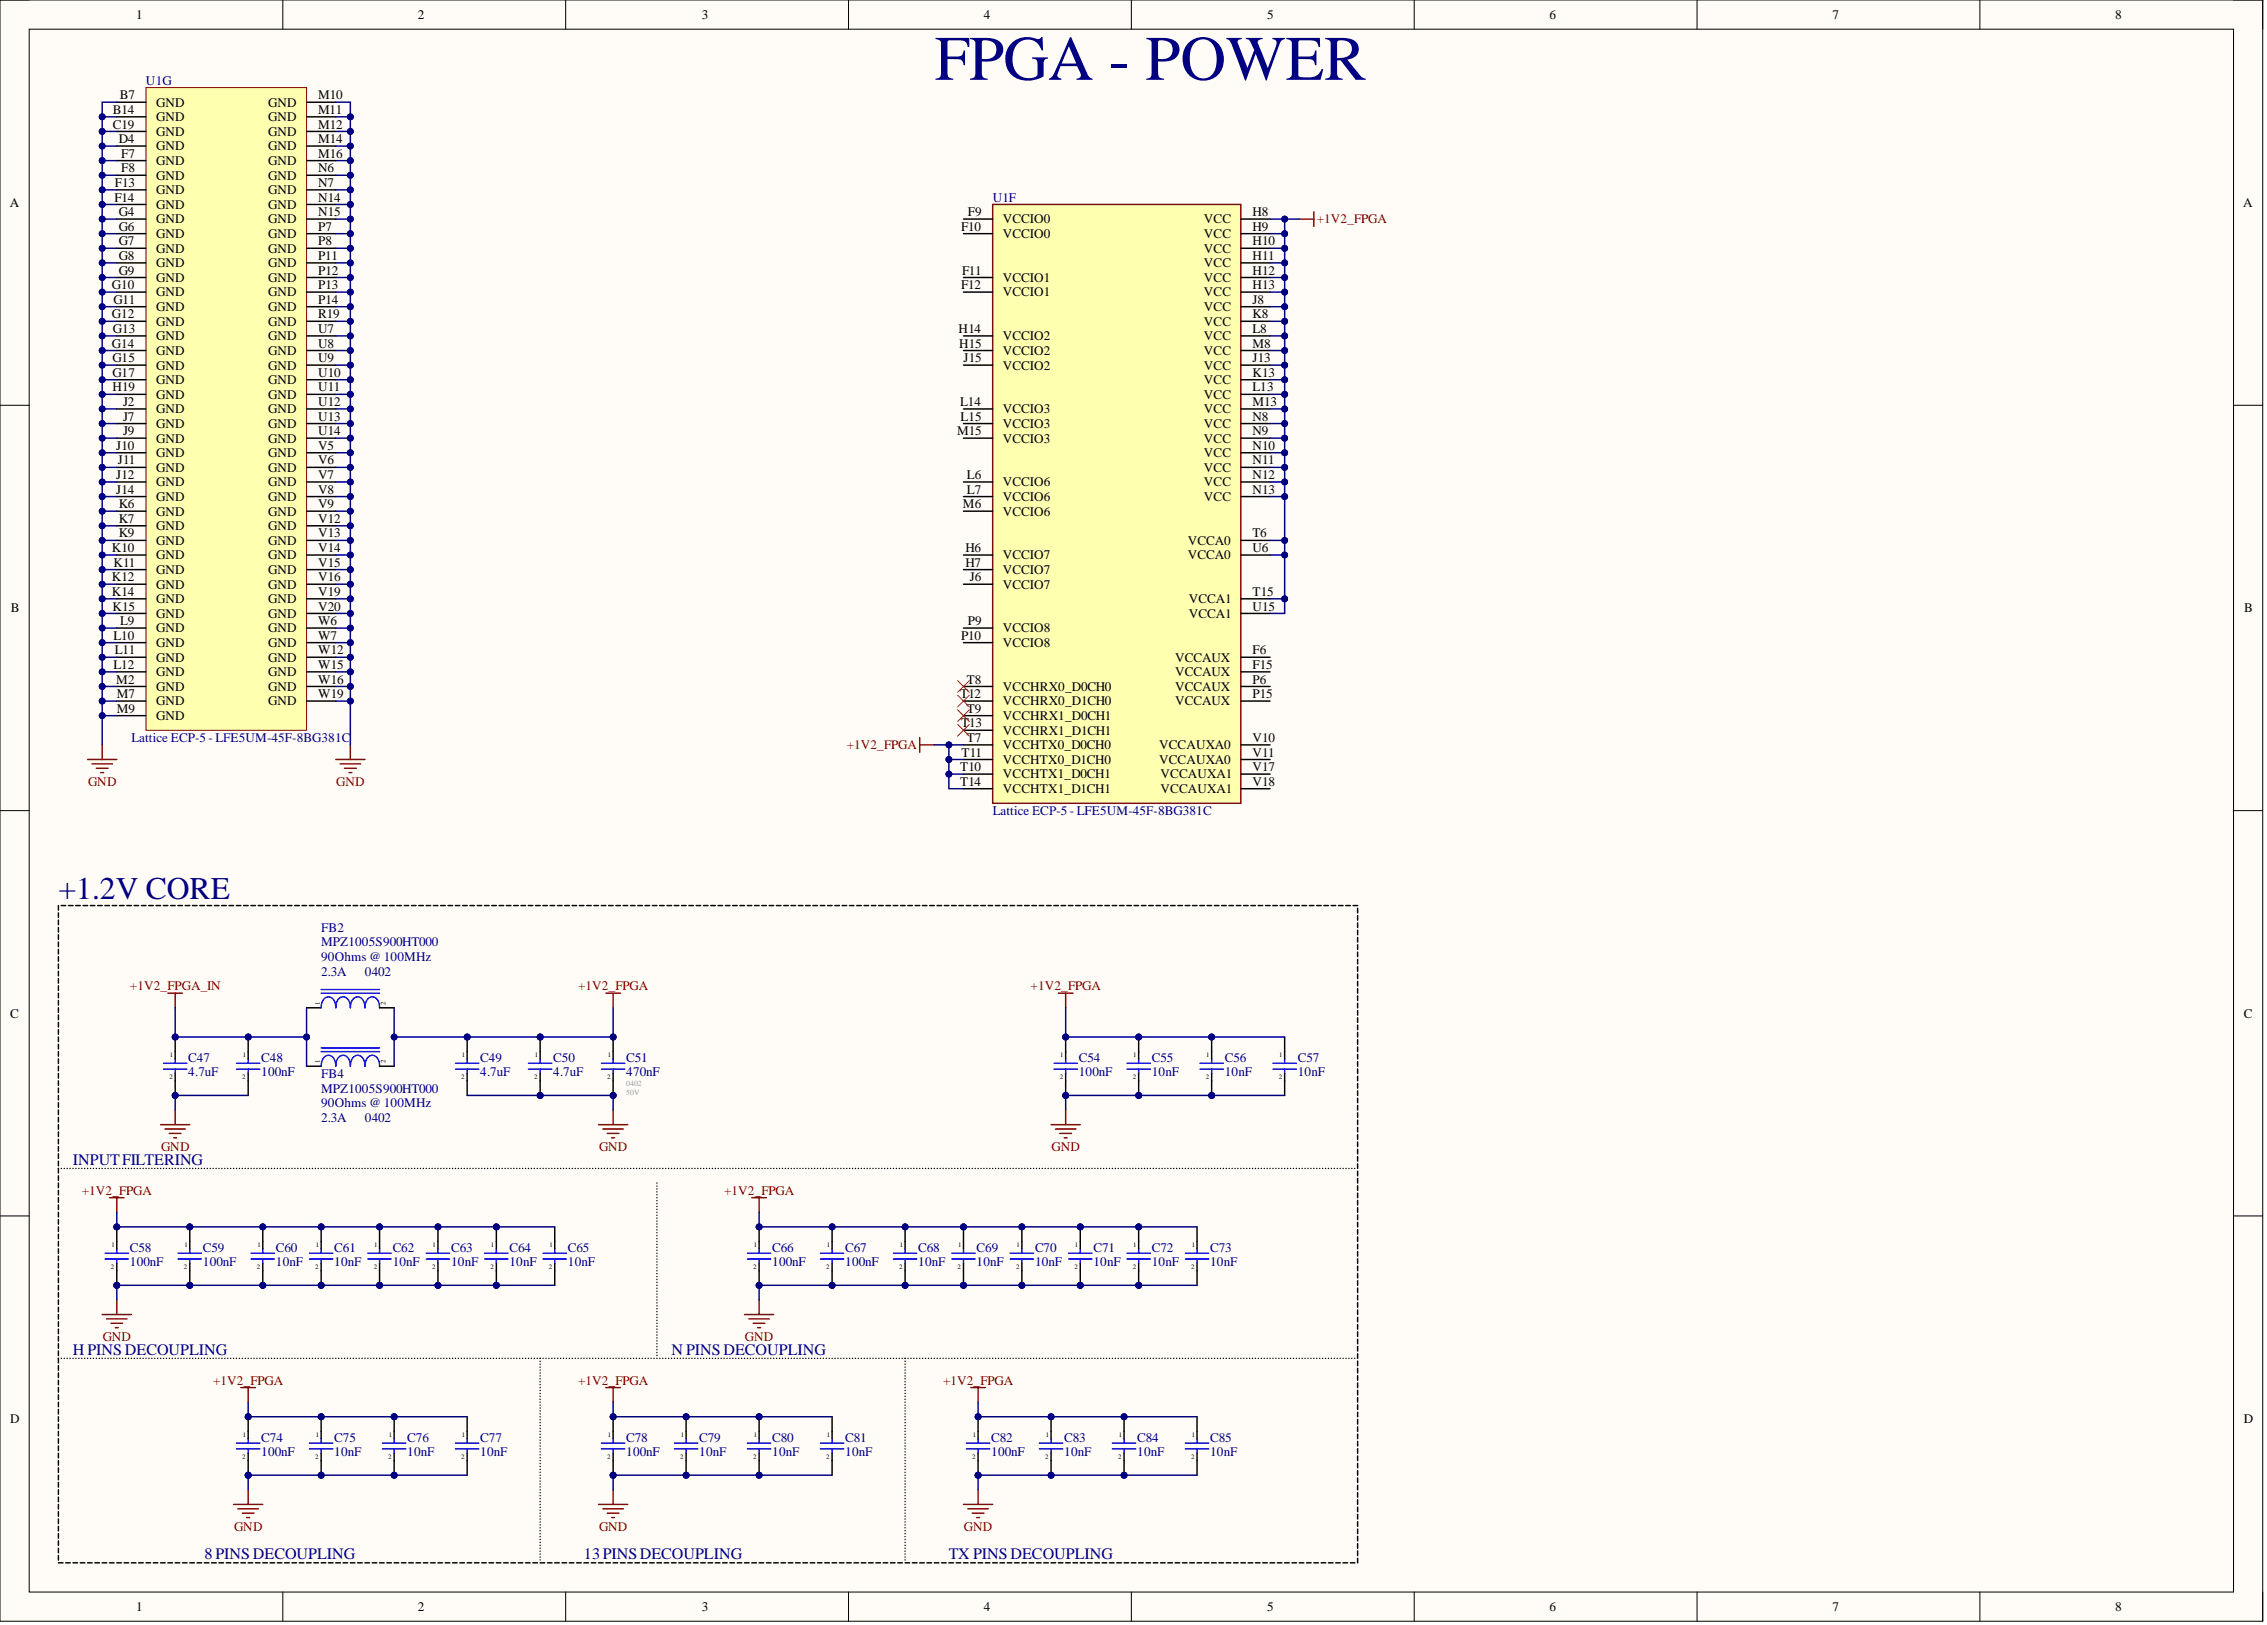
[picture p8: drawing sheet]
<svg xmlns="http://www.w3.org/2000/svg" width="393mm" height="282mm" viewBox="0 0 393 282" stroke-linecap="round" stroke-linejoin="round" font-family="sans-serif">
<defs><g id="words">
<text font-size="11" fill="#000080" x="162.2" y="13.8">FPGA - POWER</text>
<text font-size="5.5" fill="#000080" x="10.1" y="155.9">+1.2V CORE</text>
<g font-size="2.8" fill="#000080">
<text x="12.7" y="202.1">INPUTFILTERING</text>
<text x="12.7" y="235">H PINS DECOUPLING</text>
<text x="116.5" y="235">N PINS DECOUPLING</text>
<text x="35.5" y="270.5">8 PINS DECOUPLING</text>
<text x="101.3" y="270.5">13PINSDECOUPLING</text>
<text x="164.6" y="270.5">TX PINS DECOUPLING</text>
</g>
<g font-size="2.3">
<text x="23.6" y="3.3">1</text>
<text x="72.5" y="3.3">2</text>
<text x="121.8" y="3.3">3</text>
<text x="170.7" y="3.3">4</text>
<text x="219.9" y="3.3">5</text>
<text x="268.8" y="3.3">6</text>
<text x="318" y="3.3">7</text>
<text x="367" y="3.3">8</text>
<text x="20.8" y="17.2">B7</text>
<text x="55.2" y="17.2">M10</text>
<text x="19.6" y="19.8">B14</text>
<text x="19.6" y="22.3">C19</text>
<text x="27.1" y="18.5">GND</text>
<text x="27.1" y="21">GND</text>
<text x="27.1" y="23.6">GND</text>
<text x="46.5" y="18.5">GND</text>
<text x="46.5" y="21">GND</text>
<text x="46.5" y="23.6">GND</text>
<text x="55.2" y="19.8">M11</text>
<text x="55.2" y="22.3">M12</text>
<text x="20.6" y="24.8">D4</text>
<text x="21" y="27.4">F7</text>
<text x="21" y="29.9">F8</text>
<text x="27.1" y="26.1">GND</text>
<text x="27.1" y="28.6">GND</text>
<text x="46.5" y="26.1">GND</text>
<text x="46.5" y="28.6">GND</text>
<text x="55.2" y="24.8">M14</text>
<text x="55.2" y="27.4">M16</text>
<text x="55.2" y="29.9">N6</text>
<text x="1.7" y="35.9">A</text>
<text x="19.8" y="35">F14</text>
<text x="19.9" y="32.4">F13</text>
<text x="27.1" y="31.2">GND</text>
<text x="27.1" y="33.7">GND</text>
<text x="46.5" y="31.2">GND</text>
<text x="46.5" y="33.7">GND</text>
<text x="55.2" y="32.4">N7</text>
<text x="55.2" y="35">N14</text>
<text x="389.2" y="35.9">A</text>
<text x="20.6" y="37.5">G4</text>
<text x="20.6" y="40">G6</text>
<text x="27.1" y="36.2">GND</text>
<text x="27.1" y="38.8">GND</text>
<text x="27.1" y="41.3">GND</text>
<text x="46.5" y="36.2">GND</text>
<text x="46.5" y="38.8">GND</text>
<text x="46.5" y="41.3">GND</text>
<text x="55.2" y="37.5">N15</text>
<text x="55.2" y="40">P7</text>
<text x="166.8" y="40">F10</text>
<text x="167.9" y="37.5">F9</text>
<text x="174" y="38.8">VCCIO0</text>
<text x="174" y="41.3">VCCIO0</text>
<text x="208.9" y="38.8">VCC</text>
<text x="208.9" y="41.3">VCC</text>
<text x="217.3" y="37.5">H8</text>
<text x="217.3" y="40">H9</text>
<text x="20.6" y="42.6">G7</text>
<text x="20.6" y="45.1">G8</text>
<text x="20.6" y="47.6">G9</text>
<text x="27.1" y="43.8">GND</text>
<text x="27.1" y="46.4">GND</text>
<text x="46.5" y="43.8">GND</text>
<text x="46.5" y="46.4">GND</text>
<text x="55.2" y="42.6">P8</text>
<text x="55.2" y="45.1">P11</text>
<text x="55.2" y="47.6">P12</text>
<text x="166.9" y="47.6">F11</text>
<text x="208.9" y="43.8">VCC</text>
<text x="208.9" y="46.4">VCC</text>
<text x="217.3" y="42.6">H10</text>
<text x="217.3" y="45.1">H11</text>
<text x="217.3" y="47.6">H12</text>
<text x="19.4" y="50.2">G10</text>
<text x="19.7" y="52.7">G11</text>
<text x="27.1" y="48.9">GND</text>
<text x="27.1" y="51.4">GND</text>
<text x="27.1" y="54">GND</text>
<text x="46.5" y="48.9">GND</text>
<text x="46.5" y="51.4">GND</text>
<text x="46.5" y="54">GND</text>
<text x="55.2" y="50.2">P13</text>
<text x="55.2" y="52.7">P14</text>
<text x="166.8" y="50.2">F12</text>
<text x="174" y="48.9">VCCIO1</text>
<text x="174" y="51.4">VCCIO1</text>
<text x="208.9" y="48.9">VCC</text>
<text x="208.9" y="51.4">VCC</text>
<text x="208.9" y="54">VCC</text>
<text x="217.3" y="50.2">H13</text>
<text x="217.3" y="52.7">J8</text>
<text x="19.4" y="55.2">G12</text>
<text x="19.6" y="57.8">G13</text>
<text x="27.1" y="56.5">GND</text>
<text x="27.1" y="59">GND</text>
<text x="46.5" y="56.5">GND</text>
<text x="46.5" y="59">GND</text>
<text x="55.2" y="55.2">R19</text>
<text x="55.2" y="57.8">U7</text>
<text x="166.3" y="57.8">H14</text>
<text x="174" y="59">VCCIO2</text>
<text x="208.9" y="56.5">VCC</text>
<text x="208.9" y="59">VCC</text>
<text x="217.3" y="55.2">K8</text>
<text x="217.3" y="57.8">L8</text>
<text x="19.4" y="60.3">G14</text>
<text x="19.5" y="62.8">G15</text>
<text x="19.5" y="65.4">G17</text>
<text x="27.1" y="61.6">GND</text>
<text x="27.1" y="64.1">GND</text>
<text x="46.5" y="61.6">GND</text>
<text x="46.5" y="64.1">GND</text>
<text x="55.2" y="60.3">U8</text>
<text x="55.2" y="62.8">U9</text>
<text x="55.2" y="65.4">U10</text>
<text x="166.4" y="60.3">H15</text>
<text x="167.2" y="62.8">J15</text>
<text x="174" y="61.6">VCCIO2</text>
<text x="174" y="64.1">VCCIO2</text>
<text x="208.9" y="64.1">VCC</text>
<text x="208.9" y="61.6">VCC</text>
<text x="217.3" y="62.8">J13</text>
<text x="217.3" y="65.4">K13</text>
<text x="217.3" y="60.3">M8</text>
<text x="19.5" y="67.9">H19</text>
<text x="21.4" y="70.4">J2</text>
<text x="27.1" y="66.6">GND</text>
<text x="27.1" y="69.2">GND</text>
<text x="27.1" y="71.7">GND</text>
<text x="46.5" y="66.6">GND</text>
<text x="46.5" y="69.2">GND</text>
<text x="46.5" y="71.7">GND</text>
<text x="55.2" y="67.9">U11</text>
<text x="55.2" y="70.4">U12</text>
<text x="166.6" y="70.4">L14</text>
<text x="174" y="71.7">VCCIO3</text>
<text x="208.9" y="66.6">VCC</text>
<text x="208.9" y="69.2">VCC</text>
<text x="208.9" y="71.7">VCC</text>
<text x="217.3" y="67.9">L13</text>
<text x="217.3" y="70.4">M13</text>
<text x="21.4" y="73">J7</text>
<text x="21.4" y="75.5">J9</text>
<text x="27.1" y="74.2">GND</text>
<text x="27.1" y="76.8">GND</text>
<text x="46.5" y="74.2">GND</text>
<text x="46.5" y="76.8">GND</text>
<text x="55.2" y="73">U13</text>
<text x="55.2" y="75.5">U14</text>
<text x="166.1" y="75.5">M15</text>
<text x="166.7" y="73">L15</text>
<text x="174" y="74.2">VCCIO3</text>
<text x="174" y="76.8">VCCIO3</text>
<text x="208.9" y="74.2">VCC</text>
<text x="208.9" y="76.8">VCC</text>
<text x="217.3" y="73">N8</text>
<text x="217.3" y="75.5">N9</text>
<text x="20.2" y="78">J10</text>
<text x="20.2" y="83.1">J12</text>
<text x="20.4" y="80.6">J11</text>
<text x="27.1" y="79.3">GND</text>
<text x="27.1" y="81.8">GND</text>
<text x="46.5" y="79.3">GND</text>
<text x="46.5" y="81.8">GND</text>
<text x="55.2" y="78">V5</text>
<text x="55.2" y="80.6">V6</text>
<text x="55.2" y="83.1">V7</text>
<text x="167.8" y="83.1">L6</text>
<text x="208.9" y="79.3">VCC</text>
<text x="208.9" y="81.8">VCC</text>
<text x="217.3" y="78">N10</text>
<text x="217.3" y="80.6">N11</text>
<text x="217.3" y="83.1">N12</text>
<text x="20.2" y="85.6">J14</text>
<text x="20.6" y="88.2">K6</text>
<text x="27.1" y="84.4">GND</text>
<text x="27.1" y="86.9">GND</text>
<text x="27.1" y="89.4">GND</text>
<text x="46.5" y="84.4">GND</text>
<text x="46.5" y="86.9">GND</text>
<text x="46.5" y="89.4">GND</text>
<text x="55.2" y="85.6">V8</text>
<text x="55.2" y="88.2">V9</text>
<text x="167.1" y="88.2">M6</text>
<text x="167.8" y="85.6">L7</text>
<text x="174" y="84.4">VCCIO6</text>
<text x="174" y="86.9">VCCIO6</text>
<text x="174" y="89.4">VCCIO6</text>
<text x="208.9" y="84.4">VCC</text>
<text x="208.9" y="86.9">VCC</text>
<text x="217.3" y="85.6">N13</text>
<text x="19.4" y="95.8">K10</text>
<text x="20.6" y="90.7">K7</text>
<text x="20.6" y="93.2">K9</text>
<text x="27.1" y="92">GND</text>
<text x="27.1" y="94.5">GND</text>
<text x="46.5" y="92">GND</text>
<text x="46.5" y="94.5">GND</text>
<text x="55.2" y="90.7">V12</text>
<text x="55.2" y="93.2">V13</text>
<text x="55.2" y="95.8">V14</text>
<text x="167.5" y="95.8">H6</text>
<text x="206.1" y="94.5">VCCA0</text>
<text x="217.3" y="93.2">T6</text>
<text x="217.3" y="95.8">U6</text>
<text x="19.4" y="100.8">K12</text>
<text x="19.7" y="98.3">K11</text>
<text x="27.1" y="97">GND</text>
<text x="27.1" y="99.6">GND</text>
<text x="46.5" y="97">GND</text>
<text x="46.5" y="99.6">GND</text>
<text x="55.2" y="98.3">V15</text>
<text x="55.2" y="100.8">V16</text>
<text x="167.5" y="98.3">H7</text>
<text x="168.3" y="100.8">J6</text>
<text x="174" y="97">VCCIO7</text>
<text x="174" y="99.6">VCCIO7</text>
<text x="206.1" y="97">VCCA0</text>
<text x="1.9" y="106.2">B</text>
<text x="19.4" y="103.4">K14</text>
<text x="19.5" y="105.9">K15</text>
<text x="27.1" y="102.1">GND</text>
<text x="27.1" y="104.6">GND</text>
<text x="27.1" y="107.2">GND</text>
<text x="46.5" y="102.1">GND</text>
<text x="46.5" y="104.6">GND</text>
<text x="46.5" y="107.2">GND</text>
<text x="55.2" y="103.4">V19</text>
<text x="55.2" y="105.9">V20</text>
<text x="174" y="102.1">VCCIO7</text>
<text x="206.3" y="104.6">VCCA1</text>
<text x="206.3" y="107.2">VCCA1</text>
<text x="217.3" y="103.4">T15</text>
<text x="217.3" y="105.9">U15</text>
<text x="389.4" y="106.2">B</text>
<text x="19.7" y="111">L10</text>
<text x="19.9" y="113.5">L11</text>
<text x="20.9" y="108.4">L9</text>
<text x="27.1" y="109.7">GND</text>
<text x="27.1" y="112.2">GND</text>
<text x="46.5" y="109.7">GND</text>
<text x="46.5" y="112.2">GND</text>
<text x="55.2" y="108.4">W6</text>
<text x="55.2" y="111">W7</text>
<text x="55.2" y="113.5">W12</text>
<text x="166.8" y="111">P10</text>
<text x="167.9" y="108.4">P9</text>
<text x="174" y="109.7">VCCIO8</text>
<text x="174" y="112.2">VCCIO8</text>
<text x="217.3" y="113.5">F6</text>
<text x="19.7" y="116">L12</text>
<text x="20.2" y="118.6">M2</text>
<text x="27.1" y="114.8">GND</text>
<text x="27.1" y="117.3">GND</text>
<text x="27.1" y="119.8">GND</text>
<text x="46.5" y="114.8">GND</text>
<text x="46.5" y="117.3">GND</text>
<text x="46.5" y="119.8">GND</text>
<text x="55.2" y="116">W15</text>
<text x="55.2" y="118.6">W16</text>
<text x="167.8" y="118.6">T8</text>
<text x="174" y="119.8">VCCHRX0_D0CH0</text>
<text x="203.9" y="114.8">VCCAUX</text>
<text x="203.9" y="117.3">VCCAUX</text>
<text x="203.9" y="119.8">VCCAUX</text>
<text x="217.3" y="116">F15</text>
<text x="217.3" y="118.6">P6</text>
<text x="20.3" y="121.1">M7</text>
<text x="20.3" y="123.6">M9</text>
<text x="27.1" y="122.4">GND</text>
<text x="27.1" y="124.9">GND</text>
<text x="46.5" y="122.4">GND</text>
<text x="55.2" y="121.1">W19</text>
<text x="166.6" y="121.1">T12</text>
<text x="167.8" y="123.6">T9</text>
<text x="174" y="122.4">VCCHRX0_D1CH0</text>
<text x="174" y="124.9">VCCHRX1_D0CH1</text>
<text x="203.9" y="122.4">VCCAUX</text>
<text x="217.3" y="121.1">P15</text>
<text x="166.8" y="126.2">T13</text>
<text x="166.8" y="131.2">T11</text>
<text x="167.8" y="128.7">T7</text>
<text x="174" y="127.4">VCCHRX1_D1CH1</text>
<text x="174" y="130">VCCHTX0_D0CH0</text>
<text x="201.1" y="130">VCCAUXA0</text>
<text x="217.3" y="128.7">V10</text>
<text x="217.3" y="131.2">V11</text>
<text x="166.6" y="133.8">T10</text>
<text x="166.6" y="136.3">T14</text>
<text x="174" y="132.5">VCCHTX0_D1CH0</text>
<text x="174" y="135">VCCHTX1_D0CH1</text>
<text x="174" y="137.6">VCCHTX1_D1CH1</text>
<text x="201.1" y="132.5">VCCAUXA0</text>
<text x="201.4" y="135">VCCAUXA1</text>
<text x="201.4" y="137.6">VCCAUXA1</text>
<text x="217.3" y="133.8">V17</text>
<text x="217.3" y="136.3">V18</text>
<text x="1.8" y="176.5">C</text>
<text x="389.3" y="176.5">C</text>
<text x="1.8" y="246.8">D</text>
<text x="389.3" y="246.8">D</text>
<text x="23.6" y="279.4">1</text>
<text x="72.5" y="279.4">2</text>
<text x="121.8" y="279.4">3</text>
<text x="170.7" y="279.4">4</text>
<text x="219.9" y="279.4">5</text>
<text x="268.8" y="279.4">6</text>
<text x="318" y="279.4">7</text>
<text x="367" y="279.4">8</text>
</g>
<g font-size="2.3" fill="#000080">
<text x="25.3" y="14.7">U1G</text>
<text x="172.2" y="35">U1F</text>
<text x="22.8" y="128.7">Lattice ECP-5 - LFE5UM-45F-8BG381C</text>
<text x="172.2" y="141.4">Lattice ECP-5 - LFE5UM-45F-8BG381C</text>
<text x="55.7" y="161.6">FB2</text>
<text x="55.7" y="166.7">90Ohms @ 100MHz</text>
<text x="55.7" y="164.2">MPZ1005S900HT000</text>
<text x="55.7" y="169.2">2.3A</text>
<text x="63.3" y="169.2">0402</text>
<text x="32.7" y="184.2">C47</text>
<text x="45.3" y="184.2">C48</text>
<text x="83.3" y="184.2">C49</text>
<text x="96" y="184.2">C50</text>
<text x="108.7" y="184.2">C51</text>
<text x="187.2" y="184.2">C54</text>
<text x="199.8" y="184.2">C55</text>
<text x="212.5" y="184.2">C56</text>
<text x="225.2" y="184.2">C57</text>
<text x="32.7" y="186.7">4.7uF</text>
<text x="45.3" y="186.7">100nF</text>
<text x="55.7" y="187">FB4</text>
<text x="55.7" y="189.5">MPZ1005S900HT000</text>
<text x="83.3" y="186.7">4.7uF</text>
<text x="96" y="186.7">4.7uF</text>
<text x="108.7" y="186.7">470nF</text>
<text x="187.2" y="186.7">100nF</text>
<text x="199.8" y="186.7">10nF</text>
<text x="212.5" y="186.7">10nF</text>
<text x="225.2" y="186.7">10nF</text>
<text x="55.7" y="192">90Ohms @ 100MHz</text>
<text x="55.7" y="194.6">2.3A</text>
<text x="63.3" y="194.6">0402</text>
<text x="22.5" y="217.1">C58</text>
<text x="22.5" y="219.7">100nF</text>
<text x="35.2" y="217.1">C59</text>
<text x="35.2" y="219.7">100nF</text>
<text x="47.9" y="217.1">C60</text>
<text x="47.9" y="219.7">10nF</text>
<text x="58" y="217.1">C61</text>
<text x="58" y="219.7">10nF</text>
<text x="68.1" y="217.1">C62</text>
<text x="68.1" y="219.7">10nF</text>
<text x="78.3" y="217.1">C63</text>
<text x="78.3" y="219.7">10nF</text>
<text x="88.4" y="217.1">C64</text>
<text x="88.4" y="219.7">10nF</text>
<text x="98.5" y="217.1">C65</text>
<text x="98.5" y="219.7">10nF</text>
<text x="134" y="217.1">C66</text>
<text x="134" y="219.7">100nF</text>
<text x="146.7" y="217.1">C67</text>
<text x="146.7" y="219.7">100nF</text>
<text x="159.3" y="217.1">C68</text>
<text x="159.3" y="219.7">10nF</text>
<text x="169.5" y="217.1">C69</text>
<text x="169.5" y="219.7">10nF</text>
<text x="179.6" y="217.1">C70</text>
<text x="179.6" y="219.7">10nF</text>
<text x="189.7" y="217.1">C71</text>
<text x="189.7" y="219.7">10nF</text>
<text x="199.8" y="217.1">C72</text>
<text x="199.8" y="219.7">10nF</text>
<text x="210" y="217.1">C73</text>
<text x="210" y="219.7">10nF</text>
<text x="45.3" y="250.1">C74</text>
<text x="58" y="250.1">C75</text>
<text x="70.7" y="250.1">C76</text>
<text x="83.3" y="250.1">C77</text>
<text x="108.7" y="250.1">C78</text>
<text x="121.3" y="250.1">C79</text>
<text x="134" y="250.1">C80</text>
<text x="146.7" y="250.1">C81</text>
<text x="172" y="250.1">C82</text>
<text x="184.7" y="250.1">C83</text>
<text x="197.3" y="250.1">C84</text>
<text x="210" y="250.1">C85</text>
<text x="45.3" y="252.6">100nF</text>
<text x="58" y="252.6">10nF</text>
<text x="70.7" y="252.6">10nF</text>
<text x="83.3" y="252.6">10nF</text>
<text x="108.7" y="252.6">100nF</text>
<text x="121.3" y="252.6">10nF</text>
<text x="134" y="252.6">10nF</text>
<text x="146.7" y="252.6">10nF</text>
<text x="172" y="252.6">100nF</text>
<text x="184.7" y="252.6">10nF</text>
<text x="197.3" y="252.6">10nF</text>
<text x="210" y="252.6">10nF</text>
</g>
<g font-size="2.3" fill="#800000">
<text x="228.5" y="38.8">+1V2_FPGA</text>
<text x="146.9" y="130">+1V2_FPGA</text>
<text x="15.3" y="136.3">GND</text>
<text x="58.3" y="136.3">GND</text>
<text x="22.5" y="171.8">+1V2_FPGA_IN</text>
<text x="100.3" y="171.8">+1V2_FPGA</text>
<text x="178.8" y="171.8">+1V2_FPGA</text>
<text x="27.9" y="199.6">GND</text>
<text x="103.9" y="199.6">GND</text>
<text x="182.5" y="199.6">GND</text>
<text x="14.2" y="207.2">+1V2_FPGA</text>
<text x="125.6" y="207.2">+1V2_FPGA</text>
<text x="17.8" y="232.6">GND</text>
<text x="129.3" y="232.6">GND</text>
<text x="37" y="240.2">+1V2_FPGA</text>
<text x="100.3" y="240.2">+1V2_FPGA</text>
<text x="163.6" y="240.2">+1V2_FPGA</text>
<text x="40.6" y="265.5">GND</text>
<text x="103.9" y="265.5">GND</text>
<text x="167.3" y="265.5">GND</text>
</g>
<g font-size="1.4" fill="#999">
<text x="108.7" y="188.4">0402</text>
<text x="108.7" y="189.9">50V</text>
</g>
<g font-size="1.2">
<text x="55.5" y="174.3" transform="rotate(-90 55.5 174.3)">1</text>
<text x="66.9" y="174.3" transform="rotate(-90 66.9 174.3)">2</text>
<text x="29.5" y="183.4">1</text>
<text x="42.1" y="183.4">1</text>
<text x="55.5" y="184.4" transform="rotate(-90 55.5 184.4)">1</text>
<text x="66.9" y="184.4" transform="rotate(-90 66.9 184.4)">2</text>
<text x="80.1" y="183.4">1</text>
<text x="92.8" y="183.4">1</text>
<text x="105.5" y="183.4">1</text>
<text x="184" y="183.4">1</text>
<text x="196.6" y="183.4">1</text>
<text x="209.3" y="183.4">1</text>
<text x="222" y="183.4">1</text>
<text x="29.4" y="187.2">2</text>
<text x="42" y="187.2">2</text>
<text x="80" y="187.2">2</text>
<text x="92.7" y="187.2">2</text>
<text x="105.4" y="187.2">2</text>
<text x="183.9" y="187.2">2</text>
<text x="196.6" y="187.2">2</text>
<text x="209.2" y="187.2">2</text>
<text x="221.9" y="187.2">2</text>
<text x="19.3" y="220.2">2</text>
<text x="19.3" y="216.4">1</text>
<text x="31.9" y="220.2">2</text>
<text x="32" y="216.4">1</text>
<text x="44.6" y="220.2">2</text>
<text x="44.7" y="216.4">1</text>
<text x="54.7" y="220.2">2</text>
<text x="54.8" y="216.4">1</text>
<text x="64.8" y="220.2">2</text>
<text x="64.9" y="216.4">1</text>
<text x="75" y="220.2">2</text>
<text x="75.1" y="216.4">1</text>
<text x="85.1" y="220.2">2</text>
<text x="85.2" y="216.4">1</text>
<text x="95.2" y="220.2">2</text>
<text x="95.3" y="216.4">1</text>
<text x="130.7" y="220.2">2</text>
<text x="130.8" y="216.4">1</text>
<text x="143.4" y="220.2">2</text>
<text x="143.4" y="216.4">1</text>
<text x="156" y="220.2">2</text>
<text x="156.1" y="216.4">1</text>
<text x="166.2" y="220.2">2</text>
<text x="166.2" y="216.4">1</text>
<text x="176.3" y="220.2">2</text>
<text x="176.4" y="216.4">1</text>
<text x="186.4" y="220.2">2</text>
<text x="186.5" y="216.4">1</text>
<text x="196.6" y="220.2">2</text>
<text x="196.6" y="216.4">1</text>
<text x="206.7" y="220.2">2</text>
<text x="206.8" y="216.4">1</text>
<text x="42.1" y="249.3">1</text>
<text x="54.8" y="249.3">1</text>
<text x="67.5" y="249.3">1</text>
<text x="80.1" y="249.3">1</text>
<text x="105.5" y="249.3">1</text>
<text x="118.1" y="249.3">1</text>
<text x="130.8" y="249.3">1</text>
<text x="143.4" y="249.3">1</text>
<text x="168.8" y="249.3">1</text>
<text x="181.4" y="249.3">1</text>
<text x="194.1" y="249.3">1</text>
<text x="206.8" y="249.3">1</text>
<text x="42" y="253.1">2</text>
<text x="54.7" y="253.1">2</text>
<text x="67.4" y="253.1">2</text>
<text x="80" y="253.1">2</text>
<text x="105.4" y="253.1">2</text>
<text x="118" y="253.1">2</text>
<text x="130.7" y="253.1">2</text>
<text x="143.4" y="253.1">2</text>
<text x="168.7" y="253.1">2</text>
<text x="181.4" y="253.1">2</text>
<text x="194" y="253.1">2</text>
<text x="206.7" y="253.1">2</text>
</g>
</g></defs>
<path d="M0 0h392.6v281.2h-392.6z" fill-rule="evenodd" fill="#fffcf8"/>
<path d="M0 0h392.6v281.2h-392.6z" fill="none" stroke="#000" stroke-width=".17"/>
<path d="M5.1 5.1h382.4v271.1h-382.4z" fill-rule="evenodd" fill="#fffcf8"/>
<g fill="none" stroke="#000" stroke-width=".17">
<path d="M0 0h5.1M49.1 0v5.1M98.2 0v5.1M147.2 0v5.1M196.3 0v5.1M245.4 0v5.1M294.5 0v5.1M343.5 0v5.1M387.5 0h5.1v5.1M5.1 5.1h382.4v271.1h-382.4zM0 70.3h5.1M387.5 70.3h5.1"/>
<path d="M0 140.6h5.1M387.5 140.6h5.1M0 210.9h5.1M387.5 210.9h5.1M49.1 276.2v5M98.2 276.2v5M147.2 276.2v5M196.3 276.2v5M245.4 276.2v5M294.5 276.2v5M343.5 276.2v5M392.6 276.2v5"/>
</g>
<path d="M172.2 35.5h43.1v103.8h-43.1z" fill-rule="evenodd" fill="#ffffb0"/>
<path d="M172.2 35.5h43.1v103.8h-43.1z" fill="none" stroke="#800000" stroke-width=".25"/>
<g fill="none" stroke="#000" stroke-width=".25">
<path d="M167.2 38h5M215.3 38h5.1M167.2 40.5h5M167.2 48.1h5M167.2 50.7h5M167.2 58.3h5M215.3 40.5h5.1M215.3 43.1h5.1M215.3 45.6h5.1M215.3 48.1h5.1M215.3 50.7h5.1M215.3 53.2h5.1"/>
<path d="M215.3 55.7h5.1M215.3 58.3h5.1M167.2 63.3h5M167.2 60.8h5M167.2 70.9h5M167.2 73.5h5M167.2 76h5M215.3 63.3h5.1M215.3 65.9h5.1M215.3 68.4h5.1M215.3 60.8h5.1M215.3 70.9h5.1"/>
<path d="M215.3 73.5h5.1M215.3 76h5.1M215.3 78.5h5.1M167.2 83.6h5M167.2 86.1h5M167.2 96.3h5M167.2 88.7h5M167.2 98.8h5M215.3 81.1h5.1M215.3 83.6h5.1M215.3 86.1h5.1M215.3 93.7h5.1"/>
<path d="M215.3 96.3h5.1M167.2 119.1h5M167.2 101.3h5M167.2 108.9h5M167.2 111.5h5M215.3 103.9h5.1M215.3 106.4h5.1M215.3 114h5.1M215.3 116.5h5.1M215.3 119.1h5.1M167.2 121.6h5M167.2 129.2h5"/>
<path d="M167.2 131.7h5M167.2 134.3h5M167.2 136.8h5M167.2 124.1h5M167.2 126.7h5M215.3 121.6h5.1M215.3 129.2h5.1M215.3 131.7h5.1M215.3 134.3h5.1M215.3 136.8h5.1"/>
</g>
<path d="M25.3 15.2h27.9v111.5h-27.9z" fill-rule="evenodd" fill="#ffffb0"/>
<path d="M25.3 15.2h27.9v111.5h-27.9z" fill="none" stroke="#800000" stroke-width=".17"/>
<g fill="none" stroke="#000" stroke-width=".25">
<path d="M20.3 17.7h5M53.2 17.7h5.1M20.3 20.3h5M20.3 22.8h5M20.3 25.3h5M20.3 27.9h5M20.3 30.4h5M20.3 32.9h5M20.3 35.5h5M20.3 38h5M53.2 20.3h5.1M53.2 22.8h5.1"/>
<path d="M53.2 25.3h5.1M53.2 27.9h5.1M53.2 30.4h5.1M53.2 32.9h5.1M53.2 35.5h5.1M53.2 38h5.1M20.3 40.5h5M20.3 43.1h5M20.3 45.6h5M20.3 48.1h5M20.3 50.7h5M20.3 53.2h5"/>
<path d="M20.3 55.7h5M20.3 58.3h5M53.2 40.5h5.1M53.2 43.1h5.1M53.2 45.6h5.1M53.2 48.1h5.1M53.2 50.7h5.1M53.2 53.2h5.1M53.2 55.7h5.1M53.2 58.3h5.1M20.3 60.8h5M20.3 63.3h5"/>
<path d="M20.3 65.9h5M20.3 68.4h5M20.3 70.9h5M20.3 73.5h5M20.3 76h5M20.3 78.5h5M53.2 60.8h5.1M53.2 63.3h5.1M53.2 65.9h5.1M53.2 68.4h5.1M53.2 70.9h5.1M53.2 73.5h5.1"/>
<path d="M53.2 76h5.1M53.2 78.5h5.1M20.3 81.1h5M20.3 83.6h5M20.3 86.1h5M20.3 88.7h5M20.3 91.2h5M20.3 93.7h5M20.3 96.3h5M20.3 98.8h5M53.2 81.1h5.1M53.2 83.6h5.1"/>
<path d="M53.2 86.1h5.1M53.2 88.7h5.1M53.2 91.2h5.1M53.2 93.7h5.1M53.2 96.3h5.1M53.2 98.8h5.1M20.3 101.3h5M20.3 103.9h5M20.3 106.4h5M20.3 108.9h5M20.3 111.5h5M20.3 114h5"/>
<path d="M20.3 116.5h5M20.3 119.1h5M53.2 101.3h5.1M53.2 103.9h5.1M53.2 106.4h5.1M53.2 108.9h5.1M53.2 111.5h5.1M53.2 114h5.1M53.2 116.5h5.1M53.2 119.1h5.1M20.3 121.6h5M20.3 124.1h5"/>
<path d="M53.2 121.6h5.1M53.2 184.9h2.5M65.9 184.9h2.5"/>
</g>
<path d="M15.2 131.7h5.1M16 132.5h3.5M16.7 133.3h2M17.5 134h.5M17.7 129.2v2.5M58.3 131.7h5M59 132.5h3.6M59.8 133.3h2M60.5 134h.5M60.8 129.2v2.5M29.1 172.3h2.6M30.4 172.3v2.5" fill="none" stroke="#800000" stroke-width=".25"/>
<path d="M55.7 184.9a1.55 1.55 0 0 1 1.4-1.8l.5 .1 .4 .4 .2 .7 .1 .6a1.55 1.55 0 0 1 1.4-1.8l.4 .1 .4 .4 .2 .7 .1 .6a1.55 1.55 0 0 1 1.4-1.8l.4 .1 .4 .4 .3 .7v.6a1.55 1.55 0 0 1 1.4-1.8l.5 .1 .4 .4 .2 .7 .1 .6M55.7 182.4h10.2M55.7 181.8h10.2" fill="none" stroke="#00f" stroke-width=".25"/>
<circle cx="30.4" cy="179.9" r=".51" fill="#000080"/>
<circle cx="30.4" cy="179.9" r=".51" fill="none" stroke="#000080" stroke-width=".17"/>
<circle cx="30.4" cy="190" r=".51" fill="#000080"/>
<circle cx="30.4" cy="190" r=".51" fill="none" stroke="#000080" stroke-width=".17"/>
<path d="M30.4 179.9v2.5" fill="none" stroke="#000" stroke-width=".25"/>
<circle cx="30.4" cy="179.9" r=".51" fill="#000080"/>
<circle cx="30.4" cy="179.9" r=".51" fill="none" stroke="#000080" stroke-width=".17"/>
<path d="M30.4 187.5v2.5" fill="none" stroke="#000" stroke-width=".25"/>
<circle cx="30.4" cy="190" r=".51" fill="#000080"/>
<circle cx="30.4" cy="190" r=".51" fill="none" stroke="#000080" stroke-width=".17"/>
<path d="M28.4 185.5h4M28.4 184.4h4M30.4 183.7v.7M30.4 185.5v.7" fill="none" stroke="#00f" stroke-width=".25"/>
<path d="M30.4 182.4v1.3M30.4 186.2v1.3" fill="none" stroke="#000" stroke-width=".25"/>
<circle cx="43.1" cy="179.9" r=".51" fill="#000080"/>
<circle cx="43.1" cy="179.9" r=".51" fill="none" stroke="#000080" stroke-width=".17"/>
<path d="M43.1 179.9v2.5" fill="none" stroke="#000" stroke-width=".25"/>
<circle cx="43.1" cy="179.9" r=".51" fill="#000080"/>
<circle cx="43.1" cy="179.9" r=".51" fill="none" stroke="#000080" stroke-width=".17"/>
<path d="M43.1 182.4v1.3M43.1 186.2v3.8" fill="none" stroke="#000" stroke-width=".25"/>
<path d="M41 185.5h4.1M41 184.4h4.1M43.1 183.7v.7M43.1 185.5v.7" fill="none" stroke="#00f" stroke-width=".25"/>
<path d="M27.9 195.1h5M28.6 195.8h3.6M29.4 196.6h2M30.1 197.4h.5M30.4 192.5v2.6" fill="none" stroke="#800000" stroke-width=".25"/>
<circle cx="81.1" cy="179.9" r=".51" fill="#000080"/>
<circle cx="81.1" cy="179.9" r=".51" fill="none" stroke="#000080" stroke-width=".17"/>
<path d="M81.1 179.9v2.5" fill="none" stroke="#000" stroke-width=".25"/>
<circle cx="81.1" cy="179.9" r=".51" fill="#000080"/>
<circle cx="81.1" cy="179.9" r=".51" fill="none" stroke="#000080" stroke-width=".17"/>
<path d="M81.1 182.4v1.3M81.1 186.2v3.8" fill="none" stroke="#000" stroke-width=".25"/>
<path d="M79 185.5h4.1M79 184.4h4.1M81.1 183.7v.7M81.1 185.5v.7" fill="none" stroke="#00f" stroke-width=".25"/>
<circle cx="93.7" cy="179.9" r=".51" fill="#000080"/>
<circle cx="93.7" cy="179.9" r=".51" fill="none" stroke="#000080" stroke-width=".17"/>
<circle cx="93.7" cy="190" r=".51" fill="#000080"/>
<circle cx="93.7" cy="190" r=".51" fill="none" stroke="#000080" stroke-width=".17"/>
<path d="M93.7 179.9v2.5" fill="none" stroke="#000" stroke-width=".25"/>
<circle cx="93.7" cy="179.9" r=".51" fill="#000080"/>
<circle cx="93.7" cy="179.9" r=".51" fill="none" stroke="#000080" stroke-width=".17"/>
<path d="M93.7 187.5v2.5" fill="none" stroke="#000" stroke-width=".25"/>
<circle cx="93.7" cy="190" r=".51" fill="#000080"/>
<circle cx="93.7" cy="190" r=".51" fill="none" stroke="#000080" stroke-width=".17"/>
<path d="M91.7 185.5h4M91.7 184.4h4M93.7 183.7v.7M93.7 185.5v.7" fill="none" stroke="#00f" stroke-width=".25"/>
<path d="M93.7 182.4v1.3M93.7 186.2v1.3" fill="none" stroke="#000" stroke-width=".25"/>
<path d="M105.1 172.3h2.6M106.4 172.3v2.5M103.9 195.1h5M104.6 195.8h3.6M105.4 196.6h2M106.1 197.4h.5M106.4 192.5v2.6" fill="none" stroke="#800000" stroke-width=".25"/>
<circle cx="106.4" cy="179.9" r=".51" fill="#000080"/>
<circle cx="106.4" cy="179.9" r=".51" fill="none" stroke="#000080" stroke-width=".17"/>
<circle cx="106.4" cy="190" r=".51" fill="#000080"/>
<circle cx="106.4" cy="190" r=".51" fill="none" stroke="#000080" stroke-width=".17"/>
<path d="M106.4 179.9v2.5" fill="none" stroke="#000" stroke-width=".25"/>
<circle cx="106.4" cy="179.9" r=".51" fill="#000080"/>
<circle cx="106.4" cy="179.9" r=".51" fill="none" stroke="#000080" stroke-width=".17"/>
<path d="M106.4 187.5v2.5" fill="none" stroke="#000" stroke-width=".25"/>
<circle cx="106.4" cy="190" r=".51" fill="#000080"/>
<circle cx="106.4" cy="190" r=".51" fill="none" stroke="#000080" stroke-width=".17"/>
<path d="M55.7 174.8a1.55 1.55 0 0 1 1.4-1.9l.5 .2 .4 .4 .2 .7 .1 .6a1.55 1.55 0 0 1 1.4-1.9l.4 .2 .4 .4 .2 .7 .1 .6a1.55 1.55 0 0 1 1.4-1.9l.4 .2 .4 .4 .3 .7v.6a1.55 1.55 0 0 1 1.4-1.9l.5 .2 .4 .4 .2 .7 .1 .6M55.7 172.3h10.2M55.7 171.6h10.2M104.4 185.5h4M104.4 184.4h4M106.4 183.7v.7M106.4 185.5v.7" fill="none" stroke="#00f" stroke-width=".25"/>
<path d="M53.2 174.8h2.5M65.9 174.8h2.5M106.4 182.4v1.3M106.4 186.2v1.3" fill="none" stroke="#000" stroke-width=".25"/>
<circle cx="20.3" cy="212.8" r=".51" fill="#000080"/>
<circle cx="20.3" cy="212.8" r=".51" fill="none" stroke="#000080" stroke-width=".17"/>
<circle cx="20.3" cy="222.9" r=".51" fill="#000080"/>
<circle cx="20.3" cy="222.9" r=".51" fill="none" stroke="#000080" stroke-width=".17"/>
<path d="M20.3 212.8v2.5" fill="none" stroke="#000" stroke-width=".25"/>
<circle cx="20.3" cy="212.8" r=".51" fill="#000080"/>
<circle cx="20.3" cy="212.8" r=".51" fill="none" stroke="#000080" stroke-width=".17"/>
<path d="M20.3 220.4v2.5" fill="none" stroke="#000" stroke-width=".25"/>
<circle cx="20.3" cy="222.9" r=".51" fill="#000080"/>
<circle cx="20.3" cy="222.9" r=".51" fill="none" stroke="#000080" stroke-width=".17"/>
<path d="M18.2 218.4h4.1M18.2 217.4h4.1M20.3 216.6v.8M20.3 218.4v.7" fill="none" stroke="#00f" stroke-width=".25"/>
<path d="M20.3 215.3v1.3M20.3 219.1v1.3" fill="none" stroke="#000" stroke-width=".25"/>
<circle cx="32.9" cy="212.8" r=".51" fill="#000080"/>
<circle cx="32.9" cy="212.8" r=".51" fill="none" stroke="#000080" stroke-width=".17"/>
<circle cx="32.9" cy="222.9" r=".51" fill="#000080"/>
<circle cx="32.9" cy="222.9" r=".51" fill="none" stroke="#000080" stroke-width=".17"/>
<path d="M32.9 212.8v2.5" fill="none" stroke="#000" stroke-width=".25"/>
<circle cx="32.9" cy="212.8" r=".51" fill="#000080"/>
<circle cx="32.9" cy="212.8" r=".51" fill="none" stroke="#000080" stroke-width=".17"/>
<path d="M32.9 220.4v2.5" fill="none" stroke="#000" stroke-width=".25"/>
<circle cx="32.9" cy="222.9" r=".51" fill="#000080"/>
<circle cx="32.9" cy="222.9" r=".51" fill="none" stroke="#000080" stroke-width=".17"/>
<path d="M30.9 218.4h4.1M30.9 217.4h4.1M32.9 216.6v.8M32.9 218.4v.7" fill="none" stroke="#00f" stroke-width=".25"/>
<path d="M32.9 215.3v1.3M32.9 219.1v1.3" fill="none" stroke="#000" stroke-width=".25"/>
<circle cx="45.6" cy="212.8" r=".51" fill="#000080"/>
<circle cx="45.6" cy="212.8" r=".51" fill="none" stroke="#000080" stroke-width=".17"/>
<circle cx="45.6" cy="222.9" r=".51" fill="#000080"/>
<circle cx="45.6" cy="222.9" r=".51" fill="none" stroke="#000080" stroke-width=".17"/>
<path d="M45.6 212.8v2.5" fill="none" stroke="#000" stroke-width=".25"/>
<circle cx="45.6" cy="212.8" r=".51" fill="#000080"/>
<circle cx="45.6" cy="212.8" r=".51" fill="none" stroke="#000080" stroke-width=".17"/>
<path d="M45.6 220.4v2.5" fill="none" stroke="#000" stroke-width=".25"/>
<circle cx="45.6" cy="222.9" r=".51" fill="#000080"/>
<circle cx="45.6" cy="222.9" r=".51" fill="none" stroke="#000080" stroke-width=".17"/>
<path d="M43.6 218.4h4M43.6 217.4h4M45.6 216.6v.8M45.6 218.4v.7" fill="none" stroke="#00f" stroke-width=".25"/>
<path d="M45.6 215.3v1.3M45.6 219.1v1.3" fill="none" stroke="#000" stroke-width=".25"/>
<circle cx="55.7" cy="212.8" r=".51" fill="#000080"/>
<circle cx="55.7" cy="212.8" r=".51" fill="none" stroke="#000080" stroke-width=".17"/>
<circle cx="55.7" cy="222.9" r=".51" fill="#000080"/>
<circle cx="55.7" cy="222.9" r=".51" fill="none" stroke="#000080" stroke-width=".17"/>
<path d="M55.7 212.8v2.5" fill="none" stroke="#000" stroke-width=".25"/>
<circle cx="55.7" cy="212.8" r=".51" fill="#000080"/>
<circle cx="55.7" cy="212.8" r=".51" fill="none" stroke="#000080" stroke-width=".17"/>
<path d="M55.7 220.4v2.5" fill="none" stroke="#000" stroke-width=".25"/>
<circle cx="55.7" cy="222.9" r=".51" fill="#000080"/>
<circle cx="55.7" cy="222.9" r=".51" fill="none" stroke="#000080" stroke-width=".17"/>
<path d="M53.7 218.4h4.1M53.7 217.4h4.1M55.7 216.6v.8M55.7 218.4v.7" fill="none" stroke="#00f" stroke-width=".25"/>
<path d="M55.7 215.3v1.3M55.7 219.1v1.3" fill="none" stroke="#000" stroke-width=".25"/>
<circle cx="65.9" cy="212.8" r=".51" fill="#000080"/>
<circle cx="65.9" cy="212.8" r=".51" fill="none" stroke="#000080" stroke-width=".17"/>
<circle cx="65.9" cy="222.9" r=".51" fill="#000080"/>
<circle cx="65.9" cy="222.9" r=".51" fill="none" stroke="#000080" stroke-width=".17"/>
<path d="M65.9 212.8v2.5" fill="none" stroke="#000" stroke-width=".25"/>
<circle cx="65.9" cy="212.8" r=".51" fill="#000080"/>
<circle cx="65.9" cy="212.8" r=".51" fill="none" stroke="#000080" stroke-width=".17"/>
<path d="M65.9 220.4v2.5" fill="none" stroke="#000" stroke-width=".25"/>
<circle cx="65.9" cy="222.9" r=".51" fill="#000080"/>
<circle cx="65.9" cy="222.9" r=".51" fill="none" stroke="#000080" stroke-width=".17"/>
<path d="M63.8 218.4h4.1M63.8 217.4h4.1M65.9 216.6v.8M65.9 218.4v.7" fill="none" stroke="#00f" stroke-width=".25"/>
<path d="M65.9 215.3v1.3M65.9 219.1v1.3" fill="none" stroke="#000" stroke-width=".25"/>
<circle cx="76" cy="212.8" r=".51" fill="#000080"/>
<circle cx="76" cy="212.8" r=".51" fill="none" stroke="#000080" stroke-width=".17"/>
<circle cx="76" cy="222.9" r=".51" fill="#000080"/>
<circle cx="76" cy="222.9" r=".51" fill="none" stroke="#000080" stroke-width=".17"/>
<path d="M76 212.8v2.5" fill="none" stroke="#000" stroke-width=".25"/>
<circle cx="76" cy="212.8" r=".51" fill="#000080"/>
<circle cx="76" cy="212.8" r=".51" fill="none" stroke="#000080" stroke-width=".17"/>
<path d="M76 220.4v2.5" fill="none" stroke="#000" stroke-width=".25"/>
<circle cx="76" cy="222.9" r=".51" fill="#000080"/>
<circle cx="76" cy="222.9" r=".51" fill="none" stroke="#000080" stroke-width=".17"/>
<path d="M74 218.4h4M74 217.4h4M76 216.6v.8M76 218.4v.7" fill="none" stroke="#00f" stroke-width=".25"/>
<path d="M76 215.3v1.3M76 219.1v1.3" fill="none" stroke="#000" stroke-width=".25"/>
<circle cx="86.1" cy="212.8" r=".51" fill="#000080"/>
<circle cx="86.1" cy="212.8" r=".51" fill="none" stroke="#000080" stroke-width=".17"/>
<circle cx="86.1" cy="222.9" r=".51" fill="#000080"/>
<circle cx="86.1" cy="222.9" r=".51" fill="none" stroke="#000080" stroke-width=".17"/>
<path d="M86.1 212.8v2.5" fill="none" stroke="#000" stroke-width=".25"/>
<circle cx="86.1" cy="212.8" r=".51" fill="#000080"/>
<circle cx="86.1" cy="212.8" r=".51" fill="none" stroke="#000080" stroke-width=".17"/>
<path d="M86.1 220.4v2.5" fill="none" stroke="#000" stroke-width=".25"/>
<circle cx="86.1" cy="222.9" r=".51" fill="#000080"/>
<circle cx="86.1" cy="222.9" r=".51" fill="none" stroke="#000080" stroke-width=".17"/>
<path d="M84.1 218.4h4M84.1 217.4h4M86.1 216.6v.8M86.1 218.4v.7M94.2 218.4h4.1M94.2 217.4h4.1M96.3 216.6v.8M96.3 218.4v.7" fill="none" stroke="#00f" stroke-width=".25"/>
<path d="M86.1 215.3v1.3M86.1 219.1v1.3M96.3 212.8v3.8M96.3 219.1v3.8" fill="none" stroke="#000" stroke-width=".25"/>
<path d="M19 207.7h2.5M20.3 207.7v2.6M17.7 228h5.1M18.5 228.8h3.5M19.3 229.5h2M20 230.3h.5M20.3 225.5v2.5" fill="none" stroke="#800000" stroke-width=".25"/>
<circle cx="131.7" cy="212.8" r=".51" fill="#000080"/>
<circle cx="131.7" cy="212.8" r=".51" fill="none" stroke="#000080" stroke-width=".17"/>
<circle cx="131.7" cy="222.9" r=".51" fill="#000080"/>
<circle cx="131.7" cy="222.9" r=".51" fill="none" stroke="#000080" stroke-width=".17"/>
<path d="M131.7 212.8v2.5" fill="none" stroke="#000" stroke-width=".25"/>
<circle cx="131.7" cy="212.8" r=".51" fill="#000080"/>
<circle cx="131.7" cy="212.8" r=".51" fill="none" stroke="#000080" stroke-width=".17"/>
<path d="M131.7 220.4v2.5" fill="none" stroke="#000" stroke-width=".25"/>
<circle cx="131.7" cy="222.9" r=".51" fill="#000080"/>
<circle cx="131.7" cy="222.9" r=".51" fill="none" stroke="#000080" stroke-width=".17"/>
<path d="M129.7 218.4h4M129.7 217.4h4M131.7 216.6v.8M131.7 218.4v.7" fill="none" stroke="#00f" stroke-width=".25"/>
<path d="M131.7 215.3v1.3M131.7 219.1v1.3" fill="none" stroke="#000" stroke-width=".25"/>
<circle cx="144.4" cy="212.8" r=".51" fill="#000080"/>
<circle cx="144.4" cy="212.8" r=".51" fill="none" stroke="#000080" stroke-width=".17"/>
<circle cx="144.4" cy="222.9" r=".51" fill="#000080"/>
<circle cx="144.4" cy="222.9" r=".51" fill="none" stroke="#000080" stroke-width=".17"/>
<path d="M144.4 212.8v2.5" fill="none" stroke="#000" stroke-width=".25"/>
<circle cx="144.4" cy="212.8" r=".51" fill="#000080"/>
<circle cx="144.4" cy="212.8" r=".51" fill="none" stroke="#000080" stroke-width=".17"/>
<path d="M144.4 220.4v2.5" fill="none" stroke="#000" stroke-width=".25"/>
<circle cx="144.4" cy="222.9" r=".51" fill="#000080"/>
<circle cx="144.4" cy="222.9" r=".51" fill="none" stroke="#000080" stroke-width=".17"/>
<path d="M142.4 218.4h4M142.4 217.4h4M144.4 216.6v.8M144.4 218.4v.7" fill="none" stroke="#00f" stroke-width=".25"/>
<path d="M144.4 215.3v1.3M144.4 219.1v1.3" fill="none" stroke="#000" stroke-width=".25"/>
<circle cx="157" cy="212.8" r=".51" fill="#000080"/>
<circle cx="157" cy="212.8" r=".51" fill="none" stroke="#000080" stroke-width=".17"/>
<circle cx="157" cy="222.9" r=".51" fill="#000080"/>
<circle cx="157" cy="222.9" r=".51" fill="none" stroke="#000080" stroke-width=".17"/>
<path d="M157 212.8v2.5" fill="none" stroke="#000" stroke-width=".25"/>
<circle cx="157" cy="212.8" r=".51" fill="#000080"/>
<circle cx="157" cy="212.8" r=".51" fill="none" stroke="#000080" stroke-width=".17"/>
<path d="M157 220.4v2.5" fill="none" stroke="#000" stroke-width=".25"/>
<circle cx="157" cy="222.9" r=".51" fill="#000080"/>
<circle cx="157" cy="222.9" r=".51" fill="none" stroke="#000080" stroke-width=".17"/>
<path d="M155 218.4h4.1M155 217.4h4.1M157 216.6v.8M157 218.4v.7" fill="none" stroke="#00f" stroke-width=".25"/>
<path d="M157 215.3v1.3M157 219.1v1.3" fill="none" stroke="#000" stroke-width=".25"/>
<circle cx="167.2" cy="212.8" r=".51" fill="#000080"/>
<circle cx="167.2" cy="212.8" r=".51" fill="none" stroke="#000080" stroke-width=".17"/>
<circle cx="167.2" cy="222.9" r=".51" fill="#000080"/>
<circle cx="167.2" cy="222.9" r=".51" fill="none" stroke="#000080" stroke-width=".17"/>
<path d="M167.2 212.8v2.5" fill="none" stroke="#000" stroke-width=".25"/>
<circle cx="167.2" cy="212.8" r=".51" fill="#000080"/>
<circle cx="167.2" cy="212.8" r=".51" fill="none" stroke="#000080" stroke-width=".17"/>
<path d="M167.2 220.4v2.5" fill="none" stroke="#000" stroke-width=".25"/>
<circle cx="167.2" cy="222.9" r=".51" fill="#000080"/>
<circle cx="167.2" cy="222.9" r=".51" fill="none" stroke="#000080" stroke-width=".17"/>
<path d="M165.1 218.4h4.1M165.1 217.4h4.1M167.2 216.6v.8M167.2 218.4v.7" fill="none" stroke="#00f" stroke-width=".25"/>
<path d="M167.2 215.3v1.3M167.2 219.1v1.3" fill="none" stroke="#000" stroke-width=".25"/>
<circle cx="177.3" cy="212.8" r=".51" fill="#000080"/>
<circle cx="177.3" cy="212.8" r=".51" fill="none" stroke="#000080" stroke-width=".17"/>
<circle cx="177.3" cy="222.9" r=".51" fill="#000080"/>
<circle cx="177.3" cy="222.9" r=".51" fill="none" stroke="#000080" stroke-width=".17"/>
<path d="M177.3 212.8v2.5" fill="none" stroke="#000" stroke-width=".25"/>
<circle cx="177.3" cy="212.8" r=".51" fill="#000080"/>
<circle cx="177.3" cy="212.8" r=".51" fill="none" stroke="#000080" stroke-width=".17"/>
<path d="M177.3 220.4v2.5" fill="none" stroke="#000" stroke-width=".25"/>
<circle cx="177.3" cy="222.9" r=".51" fill="#000080"/>
<circle cx="177.3" cy="222.9" r=".51" fill="none" stroke="#000080" stroke-width=".17"/>
<path d="M175.3 218.4h4M175.3 217.4h4M177.3 216.6v.8M177.3 218.4v.7" fill="none" stroke="#00f" stroke-width=".25"/>
<path d="M177.3 215.3v1.3M177.3 219.1v1.3" fill="none" stroke="#000" stroke-width=".25"/>
<circle cx="187.4" cy="212.8" r=".51" fill="#000080"/>
<circle cx="187.4" cy="212.8" r=".51" fill="none" stroke="#000080" stroke-width=".17"/>
<circle cx="187.4" cy="222.9" r=".51" fill="#000080"/>
<circle cx="187.4" cy="222.9" r=".51" fill="none" stroke="#000080" stroke-width=".17"/>
<path d="M187.4 212.8v2.5" fill="none" stroke="#000" stroke-width=".25"/>
<circle cx="187.4" cy="212.8" r=".51" fill="#000080"/>
<circle cx="187.4" cy="212.8" r=".51" fill="none" stroke="#000080" stroke-width=".17"/>
<path d="M187.4 220.4v2.5" fill="none" stroke="#000" stroke-width=".25"/>
<circle cx="187.4" cy="222.9" r=".51" fill="#000080"/>
<circle cx="187.4" cy="222.9" r=".51" fill="none" stroke="#000080" stroke-width=".17"/>
<path d="M185.4 218.4h4.1M185.4 217.4h4.1M187.4 216.6v.8M187.4 218.4v.7" fill="none" stroke="#00f" stroke-width=".25"/>
<path d="M187.4 215.3v1.3M187.4 219.1v1.3" fill="none" stroke="#000" stroke-width=".25"/>
<circle cx="197.6" cy="212.8" r=".51" fill="#000080"/>
<circle cx="197.6" cy="212.8" r=".51" fill="none" stroke="#000080" stroke-width=".17"/>
<circle cx="197.6" cy="222.9" r=".51" fill="#000080"/>
<circle cx="197.6" cy="222.9" r=".51" fill="none" stroke="#000080" stroke-width=".17"/>
<path d="M197.6 212.8v2.5" fill="none" stroke="#000" stroke-width=".25"/>
<circle cx="197.6" cy="212.8" r=".51" fill="#000080"/>
<circle cx="197.6" cy="212.8" r=".51" fill="none" stroke="#000080" stroke-width=".17"/>
<path d="M197.6 220.4v2.5" fill="none" stroke="#000" stroke-width=".25"/>
<circle cx="197.6" cy="222.9" r=".51" fill="#000080"/>
<circle cx="197.6" cy="222.9" r=".51" fill="none" stroke="#000080" stroke-width=".17"/>
<path d="M195.5 218.4h4.1M195.5 217.4h4.1M197.6 216.6v.8M197.6 218.4v.7M205.7 218.4h4M205.7 217.4h4M207.7 216.6v.8M207.7 218.4v.7" fill="none" stroke="#00f" stroke-width=".25"/>
<path d="M197.6 215.3v1.3M197.6 219.1v1.3M207.7 212.8v3.8M207.7 219.1v3.8" fill="none" stroke="#000" stroke-width=".25"/>
<path d="M130.4 207.7h2.6M131.7 207.7v2.6M129.2 228h5M129.9 228.8h3.6M130.7 229.5h2M131.5 230.3h.5M131.7 225.5v2.5" fill="none" stroke="#800000" stroke-width=".25"/>
<circle cx="43.1" cy="245.8" r=".51" fill="#000080"/>
<circle cx="43.1" cy="245.8" r=".51" fill="none" stroke="#000080" stroke-width=".17"/>
<circle cx="43.1" cy="255.9" r=".51" fill="#000080"/>
<circle cx="43.1" cy="255.9" r=".51" fill="none" stroke="#000080" stroke-width=".17"/>
<path d="M43.1 245.8v2.5" fill="none" stroke="#000" stroke-width=".25"/>
<circle cx="43.1" cy="245.8" r=".51" fill="#000080"/>
<circle cx="43.1" cy="245.8" r=".51" fill="none" stroke="#000080" stroke-width=".17"/>
<path d="M43.1 253.4v2.5" fill="none" stroke="#000" stroke-width=".25"/>
<circle cx="43.1" cy="255.9" r=".51" fill="#000080"/>
<circle cx="43.1" cy="255.9" r=".51" fill="none" stroke="#000080" stroke-width=".17"/>
<path d="M41 251.3h4.1M41 250.3h4.1M43.1 249.6v.7M43.1 251.3v.8" fill="none" stroke="#00f" stroke-width=".25"/>
<path d="M43.1 248.3v1.3M43.1 252.1v1.3" fill="none" stroke="#000" stroke-width=".25"/>
<circle cx="55.7" cy="245.8" r=".51" fill="#000080"/>
<circle cx="55.7" cy="245.8" r=".51" fill="none" stroke="#000080" stroke-width=".17"/>
<circle cx="55.7" cy="255.9" r=".51" fill="#000080"/>
<circle cx="55.7" cy="255.9" r=".51" fill="none" stroke="#000080" stroke-width=".17"/>
<path d="M55.7 245.8v2.5" fill="none" stroke="#000" stroke-width=".25"/>
<circle cx="55.7" cy="245.8" r=".51" fill="#000080"/>
<circle cx="55.7" cy="245.8" r=".51" fill="none" stroke="#000080" stroke-width=".17"/>
<path d="M55.7 253.4v2.5" fill="none" stroke="#000" stroke-width=".25"/>
<circle cx="55.7" cy="255.9" r=".51" fill="#000080"/>
<circle cx="55.7" cy="255.9" r=".51" fill="none" stroke="#000080" stroke-width=".17"/>
<path d="M53.7 251.3h4.1M53.7 250.3h4.1M55.7 249.6v.7M55.7 251.3v.8" fill="none" stroke="#00f" stroke-width=".25"/>
<path d="M55.7 248.3v1.3M55.7 252.1v1.3" fill="none" stroke="#000" stroke-width=".25"/>
<circle cx="68.4" cy="245.8" r=".51" fill="#000080"/>
<circle cx="68.4" cy="245.8" r=".51" fill="none" stroke="#000080" stroke-width=".17"/>
<circle cx="68.4" cy="255.9" r=".51" fill="#000080"/>
<circle cx="68.4" cy="255.9" r=".51" fill="none" stroke="#000080" stroke-width=".17"/>
<path d="M68.4 245.8v2.5" fill="none" stroke="#000" stroke-width=".25"/>
<circle cx="68.4" cy="245.8" r=".51" fill="#000080"/>
<circle cx="68.4" cy="245.8" r=".51" fill="none" stroke="#000080" stroke-width=".17"/>
<path d="M68.4 253.4v2.5" fill="none" stroke="#000" stroke-width=".25"/>
<circle cx="68.4" cy="255.9" r=".51" fill="#000080"/>
<circle cx="68.4" cy="255.9" r=".51" fill="none" stroke="#000080" stroke-width=".17"/>
<path d="M66.4 251.3h4M66.4 250.3h4M68.4 249.6v.7M68.4 251.3v.8M79 251.3h4.1M79 250.3h4.1M81.1 249.6v.7M81.1 251.3v.8" fill="none" stroke="#00f" stroke-width=".25"/>
<path d="M68.4 248.3v1.3M68.4 252.1v1.3M81.1 245.8v3.8M81.1 252.1v3.8" fill="none" stroke="#000" stroke-width=".25"/>
<path d="M41.8 240.7h2.5M43.1 240.7v2.5M43.1 258.4v2.6M40.5 261h5.1M41.3 261.7h3.5M42 262.5h2.1M42.8 263.2h.5" fill="none" stroke="#800000" stroke-width=".25"/>
<circle cx="106.4" cy="245.8" r=".51" fill="#000080"/>
<circle cx="106.4" cy="245.8" r=".51" fill="none" stroke="#000080" stroke-width=".17"/>
<circle cx="106.4" cy="255.9" r=".51" fill="#000080"/>
<circle cx="106.4" cy="255.9" r=".51" fill="none" stroke="#000080" stroke-width=".17"/>
<path d="M106.4 245.8v2.5" fill="none" stroke="#000" stroke-width=".25"/>
<circle cx="106.4" cy="245.8" r=".51" fill="#000080"/>
<circle cx="106.4" cy="245.8" r=".51" fill="none" stroke="#000080" stroke-width=".17"/>
<path d="M106.4 253.4v2.5" fill="none" stroke="#000" stroke-width=".25"/>
<circle cx="106.4" cy="255.9" r=".51" fill="#000080"/>
<circle cx="106.4" cy="255.9" r=".51" fill="none" stroke="#000080" stroke-width=".17"/>
<path d="M104.4 251.3h4M104.4 250.3h4M106.4 249.6v.7M106.4 251.3v.8" fill="none" stroke="#00f" stroke-width=".25"/>
<path d="M106.4 248.3v1.3M106.4 252.1v1.3" fill="none" stroke="#000" stroke-width=".25"/>
<circle cx="119" cy="245.8" r=".51" fill="#000080"/>
<circle cx="119" cy="245.8" r=".51" fill="none" stroke="#000080" stroke-width=".17"/>
<circle cx="119" cy="255.9" r=".51" fill="#000080"/>
<circle cx="119" cy="255.9" r=".51" fill="none" stroke="#000080" stroke-width=".17"/>
<path d="M119 245.8v2.5" fill="none" stroke="#000" stroke-width=".25"/>
<circle cx="119" cy="245.8" r=".51" fill="#000080"/>
<circle cx="119" cy="245.8" r=".51" fill="none" stroke="#000080" stroke-width=".17"/>
<path d="M119 253.4v2.5" fill="none" stroke="#000" stroke-width=".25"/>
<circle cx="119" cy="255.9" r=".51" fill="#000080"/>
<circle cx="119" cy="255.9" r=".51" fill="none" stroke="#000080" stroke-width=".17"/>
<path d="M117 251.3h4.1M117 250.3h4.1M119 249.6v.7M119 251.3v.8" fill="none" stroke="#00f" stroke-width=".25"/>
<path d="M119 248.3v1.3M119 252.1v1.3" fill="none" stroke="#000" stroke-width=".25"/>
<circle cx="131.7" cy="245.8" r=".51" fill="#000080"/>
<circle cx="131.7" cy="245.8" r=".51" fill="none" stroke="#000080" stroke-width=".17"/>
<circle cx="131.7" cy="255.9" r=".51" fill="#000080"/>
<circle cx="131.7" cy="255.9" r=".51" fill="none" stroke="#000080" stroke-width=".17"/>
<path d="M131.7 245.8v2.5" fill="none" stroke="#000" stroke-width=".25"/>
<circle cx="131.7" cy="245.8" r=".51" fill="#000080"/>
<circle cx="131.7" cy="245.8" r=".51" fill="none" stroke="#000080" stroke-width=".17"/>
<path d="M131.7 253.4v2.5" fill="none" stroke="#000" stroke-width=".25"/>
<circle cx="131.7" cy="255.9" r=".51" fill="#000080"/>
<circle cx="131.7" cy="255.9" r=".51" fill="none" stroke="#000080" stroke-width=".17"/>
<path d="M129.7 251.3h4M129.7 250.3h4M131.7 249.6v.7M131.7 251.3v.8M142.4 251.3h4M142.4 250.3h4M144.4 249.6v.7M144.4 251.3v.8" fill="none" stroke="#00f" stroke-width=".25"/>
<path d="M131.7 248.3v1.3M131.7 252.1v1.3M144.4 245.8v3.8M144.4 252.1v3.8" fill="none" stroke="#000" stroke-width=".25"/>
<path d="M105.1 240.7h2.6M106.4 240.7v2.5M106.4 258.4v2.6M103.9 261h5M104.6 261.7h3.6M105.4 262.5h2M106.1 263.2h.5" fill="none" stroke="#800000" stroke-width=".25"/>
<circle cx="169.7" cy="245.8" r=".51" fill="#000080"/>
<circle cx="169.7" cy="245.8" r=".51" fill="none" stroke="#000080" stroke-width=".17"/>
<circle cx="169.7" cy="255.9" r=".51" fill="#000080"/>
<circle cx="169.7" cy="255.9" r=".51" fill="none" stroke="#000080" stroke-width=".17"/>
<path d="M169.7 245.8v2.5" fill="none" stroke="#000" stroke-width=".25"/>
<circle cx="169.7" cy="245.8" r=".51" fill="#000080"/>
<circle cx="169.7" cy="245.8" r=".51" fill="none" stroke="#000080" stroke-width=".17"/>
<path d="M169.7 253.4v2.5" fill="none" stroke="#000" stroke-width=".25"/>
<circle cx="169.7" cy="255.9" r=".51" fill="#000080"/>
<circle cx="169.7" cy="255.9" r=".51" fill="none" stroke="#000080" stroke-width=".17"/>
<path d="M167.7 251.3h4M167.7 250.3h4M169.7 249.6v.7M169.7 251.3v.8" fill="none" stroke="#00f" stroke-width=".25"/>
<path d="M169.7 248.3v1.3M169.7 252.1v1.3" fill="none" stroke="#000" stroke-width=".25"/>
<circle cx="182.4" cy="245.8" r=".51" fill="#000080"/>
<circle cx="182.4" cy="245.8" r=".51" fill="none" stroke="#000080" stroke-width=".17"/>
<circle cx="182.4" cy="255.9" r=".51" fill="#000080"/>
<circle cx="182.4" cy="255.9" r=".51" fill="none" stroke="#000080" stroke-width=".17"/>
<path d="M182.4 245.8v2.5" fill="none" stroke="#000" stroke-width=".25"/>
<circle cx="182.4" cy="245.8" r=".51" fill="#000080"/>
<circle cx="182.4" cy="245.8" r=".51" fill="none" stroke="#000080" stroke-width=".17"/>
<path d="M182.4 253.4v2.5" fill="none" stroke="#000" stroke-width=".25"/>
<circle cx="182.4" cy="255.9" r=".51" fill="#000080"/>
<circle cx="182.4" cy="255.9" r=".51" fill="none" stroke="#000080" stroke-width=".17"/>
<path d="M180.3 251.3h4.1M180.3 250.3h4.1M182.4 249.6v.7M182.4 251.3v.8" fill="none" stroke="#00f" stroke-width=".25"/>
<path d="M182.4 248.3v1.3M182.4 252.1v1.3" fill="none" stroke="#000" stroke-width=".25"/>
<circle cx="195" cy="245.8" r=".51" fill="#000080"/>
<circle cx="195" cy="245.8" r=".51" fill="none" stroke="#000080" stroke-width=".17"/>
<circle cx="195" cy="255.9" r=".51" fill="#000080"/>
<circle cx="195" cy="255.9" r=".51" fill="none" stroke="#000080" stroke-width=".17"/>
<path d="M195 245.8v2.5" fill="none" stroke="#000" stroke-width=".25"/>
<circle cx="195" cy="245.8" r=".51" fill="#000080"/>
<circle cx="195" cy="245.8" r=".51" fill="none" stroke="#000080" stroke-width=".17"/>
<path d="M195 253.4v2.5" fill="none" stroke="#000" stroke-width=".25"/>
<circle cx="195" cy="255.9" r=".51" fill="#000080"/>
<circle cx="195" cy="255.9" r=".51" fill="none" stroke="#000080" stroke-width=".17"/>
<path d="M193 251.3h4.1M193 250.3h4.1M195 249.6v.7M195 251.3v.8M205.7 251.3h4M205.7 250.3h4M207.7 249.6v.7M207.7 251.3v.8" fill="none" stroke="#00f" stroke-width=".25"/>
<path d="M195 248.3v1.3M195 252.1v1.3M207.7 245.8v3.8M207.7 252.1v3.8" fill="none" stroke="#000" stroke-width=".25"/>
<path d="M168.4 240.7h2.6M169.7 240.7v2.5M169.7 258.4v2.6M167.2 261h5M167.9 261.7h3.6M168.7 262.5h2M169.5 263.2h.5" fill="none" stroke="#800000" stroke-width=".25"/>
<circle cx="184.9" cy="179.9" r=".51" fill="#000080"/>
<circle cx="184.9" cy="179.9" r=".51" fill="none" stroke="#000080" stroke-width=".17"/>
<circle cx="184.9" cy="190" r=".51" fill="#000080"/>
<circle cx="184.9" cy="190" r=".51" fill="none" stroke="#000080" stroke-width=".17"/>
<path d="M184.9 179.9v2.5" fill="none" stroke="#000" stroke-width=".25"/>
<circle cx="184.9" cy="179.9" r=".51" fill="#000080"/>
<circle cx="184.9" cy="179.9" r=".51" fill="none" stroke="#000080" stroke-width=".17"/>
<path d="M184.9 187.5v2.5" fill="none" stroke="#000" stroke-width=".25"/>
<circle cx="184.9" cy="190" r=".51" fill="#000080"/>
<circle cx="184.9" cy="190" r=".51" fill="none" stroke="#000080" stroke-width=".17"/>
<path d="M182.9 185.5h4M182.9 184.4h4M184.9 183.7v.7M184.9 185.5v.7" fill="none" stroke="#00f" stroke-width=".25"/>
<path d="M184.9 182.4v1.3M184.9 186.2v1.3" fill="none" stroke="#000" stroke-width=".25"/>
<circle cx="197.6" cy="179.9" r=".51" fill="#000080"/>
<circle cx="197.6" cy="179.9" r=".51" fill="none" stroke="#000080" stroke-width=".17"/>
<circle cx="197.6" cy="190" r=".51" fill="#000080"/>
<circle cx="197.6" cy="190" r=".51" fill="none" stroke="#000080" stroke-width=".17"/>
<path d="M197.6 179.9v2.5" fill="none" stroke="#000" stroke-width=".25"/>
<circle cx="197.6" cy="179.9" r=".51" fill="#000080"/>
<circle cx="197.6" cy="179.9" r=".51" fill="none" stroke="#000080" stroke-width=".17"/>
<path d="M197.6 187.5v2.5" fill="none" stroke="#000" stroke-width=".25"/>
<circle cx="197.6" cy="190" r=".51" fill="#000080"/>
<circle cx="197.6" cy="190" r=".51" fill="none" stroke="#000080" stroke-width=".17"/>
<path d="M195.5 185.5h4.1M195.5 184.4h4.1M197.6 183.7v.7M197.6 185.5v.7" fill="none" stroke="#00f" stroke-width=".25"/>
<path d="M197.6 182.4v1.3M197.6 186.2v1.3" fill="none" stroke="#000" stroke-width=".25"/>
<circle cx="210.2" cy="179.9" r=".51" fill="#000080"/>
<circle cx="210.2" cy="179.9" r=".51" fill="none" stroke="#000080" stroke-width=".17"/>
<circle cx="210.2" cy="190" r=".51" fill="#000080"/>
<circle cx="210.2" cy="190" r=".51" fill="none" stroke="#000080" stroke-width=".17"/>
<path d="M210.2 179.9v2.5" fill="none" stroke="#000" stroke-width=".25"/>
<circle cx="210.2" cy="179.9" r=".51" fill="#000080"/>
<circle cx="210.2" cy="179.9" r=".51" fill="none" stroke="#000080" stroke-width=".17"/>
<path d="M210.2 187.5v2.5" fill="none" stroke="#000" stroke-width=".25"/>
<circle cx="210.2" cy="190" r=".51" fill="#000080"/>
<circle cx="210.2" cy="190" r=".51" fill="none" stroke="#000080" stroke-width=".17"/>
<path d="M208.2 185.5h4.1M208.2 184.4h4.1M210.2 183.7v.7M210.2 185.5v.7M220.9 185.5h4M220.9 184.4h4M222.9 183.7v.7M222.9 185.5v.7" fill="none" stroke="#00f" stroke-width=".25"/>
<g fill="none" stroke="#000" stroke-width=".25">
<path d="M10.1 157.1v.8M10.1 158.3v.8M10.1 159.6v.8M10.6 157.1h.8M11.9 157.1h.8M13.1 157.1h.8M14.4 157.1h.8M15.7 157.1h.8M16.9 157.1h.8M18.2 157.1h.8M19.5 157.1h.8M20.7 157.1h.8"/>
<path d="M22 157.1h.8M23.3 157.1h.8M24.5 157.1h.8M25.8 157.1h.8M27.1 157.1h.8M28.3 157.1h.8M29.6 157.1h.8M30.9 157.1h.8M32.1 157.1h.8M33.4 157.1h.8M34.7 157.1h.8M35.9 157.1h.8"/>
<path d="M37.2 157.1h.8M38.5 157.1h.8M39.7 157.1h.8M41 157.1h.8M42.3 157.1h.8M43.5 157.1h.8M44.8 157.1h.8M46.1 157.1h.8M47.3 157.1h.8M48.6 157.1h.8M49.9 157.1h.8M51.1 157.1h.8"/>
<path d="M52.4 157.1h.8M53.7 157.1h.8M54.9 157.1h.8M56.2 157.1h.8M57.5 157.1h.8M58.7 157.1h.8M60 157.1h.8M61.3 157.1h.8M62.5 157.1h.8M63.8 157.1h.8M65.1 157.1h.8M66.3 157.1h.8"/>
<path d="M67.6 157.1h.8M68.9 157.1h.8M70.1 157.1h.8M71.4 157.1h.8M72.7 157.1h.8M73.9 157.1h.8M75.2 157.1h.8M76.5 157.1h.8M77.7 157.1h.8M79 157.1h.8M80.3 157.1h.8M81.5 157.1h.8"/>
<path d="M82.8 157.1h.8M84.1 157.1h.8M85.3 157.1h.8M86.6 157.1h.8M87.9 157.1h.8M89.1 157.1h.8M90.4 157.1h.8M91.7 157.1h.8M92.9 157.1h.8M94.2 157.1h.8M95.5 157.1h.8M96.7 157.1h.8"/>
<path d="M98 157.1h.8M99.3 157.1h.8M100.5 157.1h.8M101.8 157.1h.8M103.1 157.1h.8M104.3 157.1h.8M105.6 157.1h.8M106.9 157.1h.8M108.1 157.1h.8M109.4 157.1h.8M110.7 157.1h.7M111.9 157.1h.8"/>
<path d="M113.2 157.1h.8M114.5 157.1h.7M115.7 157.1h.8M117 157.1h.8M118.3 157.1h.7M119.5 157.1h.8M120.8 157.1h.8M122.1 157.1h.7M123.3 157.1h.8M124.6 157.1h.8M125.9 157.1h.7M127.1 157.1h.8"/>
<path d="M128.4 157.1h.8M129.7 157.1h.7M130.9 157.1h.8M132.2 157.1h.8M133.5 157.1h.7M134.7 157.1h.8M136 157.1h.8M137.3 157.1h.7M138.5 157.1h.8M139.8 157.1h.8M141.1 157.1h.7M142.3 157.1h.8"/>
<path d="M143.6 157.1h.8M144.9 157.1h.7M146.1 157.1h.8M147.4 157.1h.8M148.7 157.1h.7M149.9 157.1h.8M151.2 157.1h.8M152.5 157.1h.7M153.7 157.1h.8M155 157.1h.8M156.3 157.1h.7M157.5 157.1h.8"/>
<path d="M158.8 157.1h.8M160.1 157.1h.7M161.3 157.1h.8M162.6 157.1h.8M163.8 157.1h.8M165.1 157.1h.8M166.4 157.1h.8M167.6 157.1h.8M168.9 157.1h.8M170.2 157.1h.8M171.4 157.1h.8M172.7 157.1h.8"/>
<path d="M174 157.1h.8M175.2 157.1h.8M176.5 157.1h.8M177.8 157.1h.8M179 157.1h.8M180.3 157.1h.8M181.6 157.1h.8M182.8 157.1h.8M184.1 157.1h.8M185.4 157.1h.8M186.6 157.1h.8M187.9 157.1h.8"/>
<path d="M189.2 157.1h.8M190.4 157.1h.8M191.7 157.1h.8M193 157.1h.8M194.2 157.1h.8M195.5 157.1h.8M196.8 157.1h.8M198 157.1h.8M199.3 157.1h.8M200.6 157.1h.8M201.8 157.1h.8M203.1 157.1h.8"/>
<path d="M204.4 157.1h.8M205.6 157.1h.8M206.9 157.1h.8M208.2 157.1h.8M209.4 157.1h.8M210.7 157.1h.8M212 157.1h.8M213.2 157.1h.8M214.5 157.1h.8M215.8 157.1h.8M217 157.1h.8M218.3 157.1h.8"/>
<path d="M219.6 157.1h.8M220.8 157.1h.8M222.1 157.1h.8M223.4 157.1h.8M224.6 157.1h.8M225.9 157.1h.8M227.2 157.1h.8M228.4 157.1h.8M229.7 157.1h.8M231 157.1h.8M232.2 157.1h.8M233.5 157.1h.8"/>
<path d="M234.8 157.1h.8M235.6 157.6v.7M235.6 158.8v.8M10.1 160.9v.8M10.1 162.1v.8M10.1 163.4v.8M10.1 164.7v.8M10.1 165.9v.8M10.1 167.2v.8M10.1 168.5v.8M10.1 169.7v.8M10.1 171v.8"/>
<path d="M10.1 172.3v.8M10.1 173.5v.8M10.1 174.8v.8M10.1 176.1v.8M10.1 177.3v.8M10.1 178.6v.8M10.1 179.9v.8M222.9 179.9v3.8M235.6 160.1v.8M235.6 161.4v.7M235.6 162.6v.8M235.6 163.9v.8"/>
<path d="M235.6 165.2v.7M235.6 166.4v.8M235.6 167.7v.8M235.6 169v.7M235.6 170.2v.8M235.6 171.5v.8M235.6 172.8v.7M235.6 174v.8M235.6 175.3v.8M235.6 176.6v.7M235.6 177.8v.8M235.6 179.1v.8"/>
<path d="M10.1 181.1v.8M10.1 182.4v.8M10.1 183.7v.8M10.1 184.9v.8M10.1 186.2v.8M10.1 187.5v.8M10.1 188.7v.8M10.1 190v.8M10.1 191.3v.8M10.1 192.5v.8M10.1 193.8v.8M10.1 195.1v.8"/>
<path d="M10.1 196.3v.8M10.1 197.6v.8M10.1 198.9v.8M210.2 182.4v1.3M210.2 186.2v1.3M222.9 186.2v3.8M235.6 180.4v.7M235.6 181.6v.8M235.6 182.9v.8M235.6 184.2v.7M235.6 185.4v.8M235.6 186.7v.8"/>
<path d="M235.6 188v.7M235.6 189.2v.8M235.6 190.5v.8M235.6 191.8v.7M235.6 193v.8M235.6 194.3v.8M235.6 195.6v.7M235.6 196.8v.8M235.6 198.1v.8M235.6 199.4v.7M10.1 200.1v.8M10.1 201.4v.8"/>
<path d="M10.1 202.7v.8M10.1 203.9v.8M10.1 205.2v.8M10.1 206.5v.8M10.1 207.7v.8M10.1 209v.8M10.1 210.3v.8M10.1 211.5v.8M10.1 212.8v.8M10.1 214.1v.8M10.1 215.3v.8M10.1 216.6v.8"/>
<path d="M10.1 217.9v.8M10.1 219.1v.8M10.1 202.7h.1M10.6 202.7h.1M11.1 202.7h.1M11.7 202.7h.1M12.2 202.7h.1M12.7 202.7h.1M13.2 202.7h.1M13.7 202.7h.1M14.2 202.7h.1M14.7 202.7h.1"/>
<path d="M15.2 202.7h.1M15.7 202.7h.1M16.2 202.7h.1M16.7 202.7h.1M17.2 202.7h.1M17.7 202.7h.1M18.2 202.7h.1M18.7 202.7h.1M19.3 202.7h.1M19.8 202.7h.1M20.3 202.7h.1M20.8 202.7h.1"/>
<path d="M21.3 202.7h.1M21.8 202.7h.1M22.3 202.7h.1M22.8 202.7h.1M23.3 202.7h.1M23.8 202.7h.1M24.3 202.7h.1M24.8 202.7h.1M25.3 202.7h.1M25.8 202.7h.1M26.3 202.7h.1M26.8 202.7h.1"/>
<path d="M27.4 202.7h.1M27.9 202.7h.1M28.4 202.7h.1M28.9 202.7h.1M29.4 202.7h.1M29.9 202.7h.1M30.4 202.7h.1M30.9 202.7h.1M31.4 202.7h.1M31.9 202.7h.1M32.4 202.7h.1M32.9 202.7h.1"/>
<path d="M33.4 202.7h.1M33.9 202.7h.1M34.4 202.7h.1M35 202.7h.1M35.5 202.7h.1M36 202.7h.1M36.5 202.7h.1M37 202.7h.1M37.5 202.7h.1M38 202.7h.1M38.5 202.7h.1M39 202.7h.1"/>
<path d="M39.5 202.7h.1M40 202.7h.1M40.5 202.7h.1M41 202.7h.1M41.5 202.7h.1M42 202.7h.1M42.6 202.7h.1M43.1 202.7h.1M43.6 202.7h.1M44.1 202.7h.1M44.6 202.7h.1M45.1 202.7h.1"/>
<path d="M45.6 202.7h.1M46.1 202.7h.1M46.6 202.7h.1M47.1 202.7h.1M47.6 202.7h.1M48.1 202.7h.1M48.6 202.7h.1M49.1 202.7h.1M49.6 202.7h.1M50.2 202.7h.1M50.7 202.7h.1M51.2 202.7h.1"/>
<path d="M51.7 202.7h.1M52.2 202.7h.1M52.7 202.7h.1M53.2 202.7h.1M53.7 202.7h.1M54.2 202.7h.1M54.7 202.7h.1M55.2 202.7h.1M55.7 202.7h.1M56.2 202.7h.1M56.7 202.7h.1M57.2 202.7h.1"/>
<path d="M57.8 202.7h.1M58.3 202.7h.1M58.8 202.7h.1M59.3 202.7h.1M59.8 202.7h.1M60.3 202.7h.1M60.8 202.7h.1M61.3 202.7h.1M61.8 202.7h.1M62.3 202.7h.1M62.8 202.7h.1M63.3 202.7h.1"/>
<path d="M63.8 202.7h.1M64.3 202.7h.1M64.8 202.7h.1M65.3 202.7h.1M65.9 202.7h.1M66.4 202.7h.1M66.9 202.7h.1M67.4 202.7h.1M67.9 202.7h.1M68.4 202.7h.1M68.9 202.7h.1M69.4 202.7h.1"/>
<path d="M69.9 202.7h.1M70.4 202.7h.1M70.9 202.7h.1M71.4 202.7h.1M71.9 202.7h.1M72.4 202.7h.1M72.9 202.7h.1M73.5 202.7h.1M74 202.7h.1M74.5 202.7h.1M75 202.7h.1M75.5 202.7h.1"/>
<path d="M76 202.7h.1M76.5 202.7h.1M77 202.7h.1M77.5 202.7h.1M78 202.7h.1M78.5 202.7h.1M79 202.7h.1M79.5 202.7h.1M80 202.7h.1M80.5 202.7h.1M81.1 202.7h.1M81.6 202.7h.1"/>
<path d="M82.1 202.7h.1M82.6 202.7h.1M83.1 202.7h.1M83.6 202.7h.1M84.1 202.7h.1M84.6 202.7h.1M85.1 202.7h.1M85.6 202.7h.1M86.1 202.7h.1M86.6 202.7h.1M87.1 202.7h.1M87.6 202.7h.1"/>
<path d="M88.1 202.7h.1M88.7 202.7h.1M89.2 202.7h.1M89.7 202.7h.1M90.2 202.7h.1M90.7 202.7h.1M91.2 202.7h.1M91.7 202.7h.1M92.2 202.7h.1M92.7 202.7h.1M93.2 202.7h.1M93.7 202.7h.1"/>
<path d="M94.2 202.7h.1M94.7 202.7h.1M95.2 202.7h.1M95.7 202.7h.1M96.3 202.7h.1M96.8 202.7h.1M97.3 202.7h.1M97.8 202.7h.1M98.3 202.7h.1M98.8 202.7h.1M99.3 202.7h.1M99.8 202.7h.1"/>
<path d="M100.3 202.7h.1M100.8 202.7h.1M101.3 202.7h.1M101.8 202.7h.1M102.3 202.7h.1M102.8 202.7h.1M103.3 202.7h.1M103.9 202.7h.1M104.4 202.7h.1M104.9 202.7h.1M105.4 202.7h.1M105.9 202.7h.1"/>
<path d="M106.4 202.7h.1M106.9 202.7h.1M107.4 202.7h.1M107.9 202.7h.1M108.4 202.7h.1M108.9 202.7h.1M109.4 202.7h.1M109.9 202.7h.1M110.4 202.7h.1M110.9 202.7h.1M111.4 202.7h.1M112 202.7h.1"/>
<path d="M112.5 202.7h.1M113 202.7h.1M113.5 202.7h.1M114 202.7h.1M114 205.2h.1M114 205.7h.1M114 206.2h.1M114 206.7h.1M114 207.2v.1M114 207.7v.1M114 208.3h.1M114 208.8h.1"/>
<path d="M114 209.3h.1M114 209.8h.1M114 210.3h.1M114 210.8h.1M114 211.3h.1M114 211.8h.1M114 212.3h.1M114 212.8h.1M114 213.3h.1M114 213.8h.1M114 214.3h.1M114 214.8v.1"/>
<path d="M114 215.3v.1M114 215.9h.1M114 216.4h.1M114 216.9h.1M114 217.4h.1M114 217.9h.1M114 218.4h.1M114 218.9h.1M114 219.4h.1M114 219.9h.1M114.5 202.7h.1M115 202.7h.1"/>
<path d="M115.5 202.7h.1M116 202.7h.1M116.5 202.7h.1M117 202.7h.1M117.5 202.7h.1M118 202.7h.1M118.5 202.7h.1M119 202.7h.1M119.6 202.7h.1M120.1 202.7h.1M120.6 202.7h.1M121.1 202.7h.1"/>
<path d="M121.6 202.7h.1M122.1 202.7h.1M122.6 202.7h.1M123.1 202.7h.1M123.6 202.7h.1M124.1 202.7h.1M124.6 202.7h.1M125.1 202.7h.1M125.6 202.7h.1M126.1 202.7h.1M126.6 202.7h.1M127.2 202.7h.1"/>
<path d="M127.7 202.7h.1M128.2 202.7h.1M128.7 202.7h.1M129.2 202.7h.1M129.7 202.7h.1M130.2 202.7h.1M130.7 202.7h.1M131.2 202.7h.1M131.7 202.7h.1M132.2 202.7h.1M132.7 202.7h.1M133.2 202.7h.1"/>
<path d="M133.7 202.7h.1M134.2 202.7h.1M134.8 202.7h.1M135.3 202.7h.1M135.8 202.7h.1M136.3 202.7h.1M136.8 202.7h.1M137.3 202.7h.1M137.8 202.7h.1M138.3 202.7h.1M138.8 202.7h.1M139.3 202.7h.1"/>
<path d="M139.8 202.7h.1M140.3 202.7h.1M140.8 202.7h.1M141.3 202.7h.1M141.8 202.7h.1M142.4 202.7h.1M142.9 202.7h.1M143.4 202.7h.1M143.9 202.7h.1M144.4 202.7h.1M144.9 202.7h.1M145.4 202.7h.1"/>
<path d="M145.9 202.7h.1M146.4 202.7h.1M146.9 202.7h.1M147.4 202.7h.1M147.9 202.7h.1M148.4 202.7h.1M148.9 202.7h.1M149.4 202.7h.1M150 202.7h.1M150.5 202.7h.1M151 202.7h.1M151.5 202.7h.1"/>
<path d="M152 202.7h.1M152.5 202.7h.1M153 202.7h.1M153.5 202.7h.1M154 202.7h.1M154.5 202.7h.1M155 202.7h.1M155.5 202.7h.1M156 202.7h.1M156.5 202.7h.1M157 202.7h.1M157.5 202.7h.1"/>
<path d="M158.1 202.7h.1M158.6 202.7h.1M159.1 202.7h.1M159.6 202.7h.1M160.1 202.7h.1M160.6 202.7h.1M161.1 202.7h.1M161.6 202.7h.1M162.1 202.7h.1M162.6 202.7h.1M163.1 202.7h.1M163.6 202.7h.1"/>
<path d="M164.1 202.7h.1M164.6 202.7h.1M165.1 202.7h.1M165.7 202.7h.1M166.2 202.7h.1M166.7 202.7h.1M167.2 202.7h.1M167.7 202.7h.1M168.2 202.7h.1M168.7 202.7h.1M169.2 202.7h.1M169.7 202.7h.1"/>
<path d="M170.2 202.7h.1M170.7 202.7h.1M171.2 202.7h.1M171.7 202.7h.1M172.2 202.7h.1M172.7 202.7h.1M173.3 202.7h.1M173.8 202.7h.1M174.3 202.7h.1M174.8 202.7h.1M175.3 202.7h.1M175.8 202.7h.1"/>
<path d="M176.3 202.7h.1M176.8 202.7h.1M177.3 202.7h.1M177.8 202.7h.1M178.3 202.7h.1M178.8 202.7h.1M179.3 202.7h.1M179.8 202.7h.1M180.3 202.7h.1M180.9 202.7h.1M181.4 202.7h.1M181.9 202.7h.1"/>
<path d="M182.4 202.7h.1M182.9 202.7h.1M183.4 202.7h.1M183.9 202.7h.1M184.4 202.7h.1M184.9 202.7h.1M185.4 202.7h.1M185.9 202.7h.1M186.4 202.7h.1M186.9 202.7h.1M187.4 202.7h.1M187.9 202.7h.1"/>
<path d="M188.5 202.7h.1M189 202.7h.1M189.5 202.7h.1M190 202.7h.1M190.5 202.7h.1M191 202.7h.1M191.5 202.7h.1M192 202.7h.1M192.5 202.7h.1M193 202.7h.1M193.5 202.7h.1M194 202.7h.1"/>
<path d="M194.5 202.7h.1M195 202.7h.1M195.5 202.7h.1M196 202.7h.1M196.6 202.7h.1M197.1 202.7h.1M197.6 202.7h.1M198.1 202.7h.1M198.6 202.7h.1M199.1 202.7h.1M199.6 202.7h.1M200.1 202.7h.1"/>
<path d="M200.6 202.7h.1M201.1 202.7h.1M201.6 202.7h.1M202.1 202.7h.1M202.6 202.7h.1M203.1 202.7h.1M203.6 202.7h.1M204.2 202.7h.1M204.7 202.7h.1M205.2 202.7h.1M205.7 202.7h.1M206.2 202.7h.1"/>
<path d="M206.7 202.7h.1M207.2 202.7h.1M207.7 202.7h.1M208.2 202.7h.1M208.7 202.7h.1M209.2 202.7h.1M209.7 202.7h.1M210.2 202.7h.1M210.7 202.7h.1M211.2 202.7h.1M211.8 202.7h.1M212.3 202.7h.1"/>
<path d="M212.8 202.7h.1M213.3 202.7h.1M213.8 202.7h.1M214.3 202.7h.1M214.8 202.7h.1M215.3 202.7h.1M215.8 202.7h.1M216.3 202.7h.1M216.8 202.7h.1M217.3 202.7h.1M217.8 202.7h.1M218.3 202.7h.1"/>
<path d="M218.8 202.7h.1M219.4 202.7h.1M219.9 202.7h.1M220.4 202.7h.1M220.9 202.7h.1M221.4 202.7h.1M221.9 202.7h.1M222.4 202.7h.1M222.9 202.7h.1M223.4 202.7h.1M223.9 202.7h.1M224.4 202.7h.1"/>
<path d="M224.9 202.7h.1M225.4 202.7h.1M225.9 202.7h.1M226.4 202.7h.1M227 202.7h.1M227.5 202.7h.1M228 202.7h.1M228.5 202.7h.1M229 202.7h.1M229.5 202.7h.1M230 202.7h.1M230.5 202.7h.1"/>
<path d="M231 202.7h.1M231.5 202.7h.1M232 202.7h.1M232.5 202.7h.1M233 202.7h.1M233.5 202.7h.1M234 202.7h.1M234.6 202.7h.1M235.1 202.7h.1M235.6 200.6v.8M235.6 201.9v.8M235.6 203.2v.7"/>
<path d="M235.6 204.4v.8M235.6 205.7v.8M235.6 207v.7M235.6 208.2v.8M235.6 209.5v.8M235.6 210.8v.7M235.6 212v.8M235.6 213.3v.8M235.6 214.6v.7M235.6 215.8v.8M235.6 217.1v.8M235.6 218.4v.7"/>
<path d="M235.6 219.6v.8M10.1 220.4v.8M10.1 221.7v.8M10.1 222.9v.8M10.1 224.2v.8M10.1 225.5v.8M10.1 226.7v.8M10.1 228v.8M10.1 229.3v.8M10.1 230.5v.8M10.1 231.8v.8M10.1 233.1v.8"/>
<path d="M10.1 234.3v.8M10.1 235.6v.8M10.1 236.9v.8M10.1 238.1v.8M10.1 239.4v.8M10.1 235.6h.1M10.6 235.6h.1M11.1 235.6h.1M11.7 235.6h.1M12.2 235.6h.1M12.7 235.6h.1M13.2 235.6h.1"/>
<path d="M13.7 235.6h.1M14.2 235.6h.1M14.7 235.6h.1M15.2 235.6h.1M15.7 235.6h.1M16.2 235.6h.1M16.7 235.6h.1M17.2 235.6h.1M17.7 235.6h.1M18.2 235.6h.1M18.7 235.6h.1M19.3 235.6h.1"/>
<path d="M19.8 235.6h.1M20.3 235.6h.1M20.8 235.6h.1M21.3 235.6h.1M21.8 235.6h.1M22.3 235.6h.1M22.8 235.6h.1M23.3 235.6h.1M23.8 235.6h.1M24.3 235.6h.1M24.8 235.6h.1M25.3 235.6h.1"/>
<path d="M25.8 235.6h.1M26.3 235.6h.1M26.8 235.6h.1M27.4 235.6h.1M27.9 235.6h.1M28.4 235.6h.1M28.9 235.6h.1M29.4 235.6h.1M29.9 235.6h.1M30.4 235.6h.1M30.9 235.6h.1M31.4 235.6h.1"/>
<path d="M31.9 235.6h.1M32.4 235.6h.1M32.9 235.6h.1M33.4 235.6h.1M33.9 235.6h.1M34.4 235.6h.1M35 235.6h.1M35.5 235.6h.1M36 235.6h.1M36.5 235.6h.1M37 235.6h.1M37.5 235.6h.1"/>
<path d="M38 235.6h.1M38.5 235.6h.1M39 235.6h.1M39.5 235.6h.1M40 235.6h.1M40.5 235.6h.1M41 235.6h.1M41.5 235.6h.1M42 235.6h.1M42.6 235.6h.1M43.1 235.6h.1M43.6 235.6h.1"/>
<path d="M44.1 235.6h.1M44.6 235.6h.1M45.1 235.6h.1M45.6 235.6h.1M46.1 235.6h.1M46.6 235.6h.1M47.1 235.6h.1M47.6 235.6h.1M48.1 235.6h.1M48.6 235.6h.1M49.1 235.6h.1M49.6 235.6h.1"/>
<path d="M50.2 235.6h.1M50.7 235.6h.1M51.2 235.6h.1M51.7 235.6h.1M52.2 235.6h.1M52.7 235.6h.1M53.2 235.6h.1M53.7 235.6h.1M54.2 235.6h.1M54.7 235.6h.1M55.2 235.6h.1M55.7 235.6h.1"/>
<path d="M56.2 235.6h.1M56.7 235.6h.1M57.2 235.6h.1M57.8 235.6h.1M58.3 235.6h.1M58.8 235.6h.1M59.3 235.6h.1M59.8 235.6h.1M60.3 235.6h.1M60.8 235.6h.1M61.3 235.6h.1M61.8 235.6h.1"/>
<path d="M62.3 235.6h.1M62.8 235.6h.1M63.3 235.6h.1M63.8 235.6h.1M64.3 235.6h.1M64.8 235.6h.1M65.3 235.6h.1M65.9 235.6h.1M66.4 235.6h.1M66.9 235.6h.1M67.4 235.6h.1M67.9 235.6h.1"/>
<path d="M68.4 235.6h.1M68.9 235.6h.1M69.4 235.6h.1M69.9 235.6h.1M70.4 235.6h.1M70.9 235.6h.1M71.4 235.6h.1M71.9 235.6h.1M72.4 235.6h.1M72.9 235.6h.1M73.5 235.6h.1M74 235.6h.1"/>
<path d="M74.5 235.6h.1M75 235.6h.1M75.5 235.6h.1M76 235.6h.1M76.5 235.6h.1M77 235.6h.1M77.5 235.6h.1M78 235.6h.1M78.5 235.6h.1M79 235.6h.1M79.5 235.6h.1M80 235.6h.1"/>
<path d="M80.5 235.6h.1M81.1 235.6h.1M81.6 235.6h.1M82.1 235.6h.1M82.6 235.6h.1M83.1 235.6h.1M83.6 235.6h.1M84.1 235.6h.1M84.6 235.6h.1M85.1 235.6h.1M85.6 235.6h.1M86.1 235.6h.1"/>
<path d="M86.6 235.6h.1M87.1 235.6h.1M87.6 235.6h.1M88.1 235.6h.1M88.7 235.6h.1M89.2 235.6h.1M89.7 235.6h.1M90.2 235.6h.1M90.7 235.6h.1M91.2 235.6h.1M91.7 235.6h.1M92.2 235.6h.1"/>
<path d="M92.7 235.6h.1M93.2 235.6h.1M93.7 235.6h.1M93.7 236.1h.1M93.7 236.6h.1M93.7 237.1h.1M93.7 237.6v.1M93.7 238.1v.1M93.7 238.7h.1M93.7 239.2h.1M93.7 239.7h.1M94.2 235.6h.1"/>
<path d="M94.7 235.6h.1M95.2 235.6h.1M95.7 235.6h.1M96.3 235.6h.1M96.8 235.6h.1M97.3 235.6h.1M97.8 235.6h.1M98.3 235.6h.1M98.8 235.6h.1M99.3 235.6h.1M99.8 235.6h.1M100.3 235.6h.1"/>
<path d="M100.8 235.6h.1M101.3 235.6h.1M101.8 235.6h.1M102.3 235.6h.1M102.8 235.6h.1M103.3 235.6h.1M103.9 235.6h.1M104.4 235.6h.1M104.9 235.6h.1M105.4 235.6h.1M105.9 235.6h.1M106.4 235.6h.1"/>
<path d="M106.9 235.6h.1M107.4 235.6h.1M107.9 235.6h.1M108.4 235.6h.1M108.9 235.6h.1M109.4 235.6h.1M109.9 235.6h.1M110.4 235.6h.1M110.9 235.6h.1M111.4 235.6h.1M112 235.6h.1M112.5 235.6h.1"/>
<path d="M113 235.6h.1M113.5 235.6h.1M114 235.6h.1M114 220.4h.1M114 220.9h.1M114 221.4h.1M114 221.9h.1M114 222.4v.1M114 222.9v.1M114 223.5h.1M114 224h.1M114 224.5h.1"/>
<path d="M114 225h.1M114 225.5h.1M114 226h.1M114 226.5h.1M114 227h.1M114 227.5h.1M114 228h.1M114 228.5h.1M114 229h.1M114 229.5h.1M114 230v.1M114 230.5v.1"/>
<path d="M114 231.1h.1M114 231.6h.1M114 232.1h.1M114 232.6h.1M114 233.1h.1M114 233.6h.1M114 234.1h.1M114 234.6h.1M114 235.1h.1M114.5 235.6h.1M115 235.6h.1M115.5 235.6h.1"/>
<path d="M116 235.6h.1M116.5 235.6h.1M117 235.6h.1M117.5 235.6h.1M118 235.6h.1M118.5 235.6h.1M119 235.6h.1M119.6 235.6h.1M120.1 235.6h.1M120.6 235.6h.1M121.1 235.6h.1M121.6 235.6h.1"/>
<path d="M122.1 235.6h.1M122.6 235.6h.1M123.1 235.6h.1M123.6 235.6h.1M124.1 235.6h.1M124.6 235.6h.1M125.1 235.6h.1M125.6 235.6h.1M126.1 235.6h.1M126.6 235.6h.1M127.2 235.6h.1M127.7 235.6h.1"/>
<path d="M128.2 235.6h.1M128.7 235.6h.1M129.2 235.6h.1M129.7 235.6h.1M130.2 235.6h.1M130.7 235.6h.1M131.2 235.6h.1M131.7 235.6h.1M132.2 235.6h.1M132.7 235.6h.1M133.2 235.6h.1M133.7 235.6h.1"/>
<path d="M134.2 235.6h.1M134.8 235.6h.1M135.3 235.6h.1M135.8 235.6h.1M136.3 235.6h.1M136.8 235.6h.1M137.3 235.6h.1M137.8 235.6h.1M138.3 235.6h.1M138.8 235.6h.1M139.3 235.6h.1M139.8 235.6h.1"/>
<path d="M140.3 235.6h.1M140.8 235.6h.1M141.3 235.6h.1M141.8 235.6h.1M142.4 235.6h.1M142.9 235.6h.1M143.4 235.6h.1M143.9 235.6h.1M144.4 235.6h.1M144.9 235.6h.1M145.4 235.6h.1M145.9 235.6h.1"/>
<path d="M146.4 235.6h.1M146.9 235.6h.1M147.4 235.6h.1M147.9 235.6h.1M148.4 235.6h.1M148.9 235.6h.1M149.4 235.6h.1M150 235.6h.1M150.5 235.6h.1M151 235.6h.1M151.5 235.6h.1M152 235.6h.1"/>
<path d="M152.5 235.6h.1M153 235.6h.1M153.5 235.6h.1M154 235.6h.1M154.5 235.6h.1M155 235.6h.1M155.5 235.6h.1M156 235.6h.1M156.5 235.6h.1M157 235.6h.1M157 236.1h.1M157 236.6h.1"/>
<path d="M157 237.1h.1M157 237.6v.1M157 238.1v.1M157 238.7h.1M157 239.2h.1M157 239.7h.1M157.5 235.6h.1M158.1 235.6h.1M158.6 235.6h.1M159.1 235.6h.1M159.6 235.6h.1M160.1 235.6h.1"/>
<path d="M160.6 235.6h.1M161.1 235.6h.1M161.6 235.6h.1M162.1 235.6h.1M162.6 235.6h.1M163.1 235.6h.1M163.6 235.6h.1M164.1 235.6h.1M164.6 235.6h.1M165.1 235.6h.1M165.7 235.6h.1M166.2 235.6h.1"/>
<path d="M166.7 235.6h.1M167.2 235.6h.1M167.7 235.6h.1M168.2 235.6h.1M168.7 235.6h.1M169.2 235.6h.1M169.7 235.6h.1M170.2 235.6h.1M170.7 235.6h.1M171.2 235.6h.1M171.7 235.6h.1M172.2 235.6h.1"/>
<path d="M172.7 235.6h.1M173.3 235.6h.1M173.8 235.6h.1M174.3 235.6h.1M174.8 235.6h.1M175.3 235.6h.1M175.8 235.6h.1M176.3 235.6h.1M176.8 235.6h.1M177.3 235.6h.1M177.8 235.6h.1M178.3 235.6h.1"/>
<path d="M178.8 235.6h.1M179.3 235.6h.1M179.8 235.6h.1M180.3 235.6h.1M180.9 235.6h.1M181.4 235.6h.1M181.9 235.6h.1M182.4 235.6h.1M182.9 235.6h.1M183.4 235.6h.1M183.9 235.6h.1M184.4 235.6h.1"/>
<path d="M184.9 235.6h.1M185.4 235.6h.1M185.9 235.6h.1M186.4 235.6h.1M186.9 235.6h.1M187.4 235.6h.1M187.9 235.6h.1M188.5 235.6h.1M189 235.6h.1M189.5 235.6h.1M190 235.6h.1M190.5 235.6h.1"/>
<path d="M191 235.6h.1M191.5 235.6h.1M192 235.6h.1M192.5 235.6h.1M193 235.6h.1M193.5 235.6h.1M194 235.6h.1M194.5 235.6h.1M195 235.6h.1M195.5 235.6h.1M196 235.6h.1M196.6 235.6h.1"/>
<path d="M197.1 235.6h.1M197.6 235.6h.1M198.1 235.6h.1M198.6 235.6h.1M199.1 235.6h.1M199.6 235.6h.1M200.1 235.6h.1M200.6 235.6h.1M201.1 235.6h.1M201.6 235.6h.1M202.1 235.6h.1M202.6 235.6h.1"/>
<path d="M203.1 235.6h.1M203.6 235.6h.1M204.2 235.6h.1M204.7 235.6h.1M205.2 235.6h.1M205.7 235.6h.1M206.2 235.6h.1M206.7 235.6h.1M207.2 235.6h.1M207.7 235.6h.1M208.2 235.6h.1M208.7 235.6h.1"/>
<path d="M209.2 235.6h.1M209.7 235.6h.1M210.2 235.6h.1M210.7 235.6h.1M211.2 235.6h.1M211.8 235.6h.1M212.3 235.6h.1M212.8 235.6h.1M213.3 235.6h.1M213.8 235.6h.1M214.3 235.6h.1M214.8 235.6h.1"/>
<path d="M215.3 235.6h.1M215.8 235.6h.1M216.3 235.6h.1M216.8 235.6h.1M217.3 235.6h.1M217.8 235.6h.1M218.3 235.6h.1M218.8 235.6h.1M219.4 235.6h.1M219.9 235.6h.1M220.4 235.6h.1M220.9 235.6h.1"/>
<path d="M221.4 235.6h.1M221.9 235.6h.1M222.4 235.6h.1M222.9 235.6h.1M223.4 235.6h.1M223.9 235.6h.1M224.4 235.6h.1M224.9 235.6h.1M225.4 235.6h.1M225.9 235.6h.1M226.4 235.6h.1M227 235.6h.1"/>
<path d="M227.5 235.6h.1M228 235.6h.1M228.5 235.6h.1M229 235.6h.1M229.5 235.6h.1M230 235.6h.1M230.5 235.6h.1M231 235.6h.1M231.5 235.6h.1M232 235.6h.1M232.5 235.6h.1M233 235.6h.1"/>
<path d="M233.5 235.6h.1M234 235.6h.1M234.6 235.6h.1M235.1 235.6h.1M235.6 220.9v.8M235.6 222.2v.7M235.6 223.4v.8M235.6 224.7v.8M235.6 226v.7M235.6 227.2v.8M235.6 228.5v.8M235.6 229.8v.7"/>
<path d="M235.6 231v.8M235.6 232.3v.8M235.6 233.6v.7M235.6 234.8v.8M235.6 236.1v.8M235.6 237.4v.7M235.6 238.6v.8M235.6 239.9v.8M10.1 240.7v.8M10.1 241.9v.8M10.1 243.2v.8M10.1 244.5v.8"/>
<path d="M10.1 245.8v.7M10.1 247v.8M10.1 248.3v.8M10.1 249.6v.7M10.1 250.8v.8M10.1 252.1v.8M10.1 253.4v.7M10.1 254.6v.8M10.1 255.9v.8M10.1 257.2v.7M10.1 258.4v.8M10.1 259.7v.8"/>
<path d="M93.7 240.2h.1M93.7 240.7h.1M93.7 241.2h.1M93.7 241.7h.1M93.7 242.2h.1M93.7 242.7h.1M93.7 243.2h.1M93.7 243.7h.1M93.7 244.2h.1M93.7 244.7h.1M93.7 245.2v.1M93.7 245.8h.1"/>
<path d="M93.7 246.3h.1M93.7 246.8h.1M93.7 247.3h.1M93.7 247.8h.1M93.7 248.3h.1M93.7 248.8h.1M93.7 249.3h.1M93.7 249.8h.1M93.7 250.3h.1M93.7 250.8h.1M93.7 251.3h.1M93.7 251.8h.1"/>
<path d="M93.7 252.3h.1M93.7 252.8v.1M93.7 253.4h.1M93.7 253.9h.1M93.7 254.4h.1M93.7 254.9h.1M93.7 255.4h.1M93.7 255.9h.1M93.7 256.4h.1M93.7 256.9h.1M93.7 257.4h.1M93.7 257.9h.1"/>
<path d="M93.7 258.4h.1M93.7 258.9h.1M93.7 259.4h.1M93.7 259.9h.1M157 240.2h.1M157 240.7h.1M157 241.2h.1M157 241.7h.1M157 242.2h.1M157 242.7h.1M157 243.2h.1M157 243.7h.1"/>
<path d="M157 244.2h.1M157 244.7h.1M157 245.2v.1M157 245.8h.1M157 246.3h.1M157 246.8h.1M157 247.3h.1M157 247.8h.1M157 248.3h.1M157 248.8h.1M157 249.3h.1M157 249.8h.1"/>
<path d="M157 250.3h.1M157 250.8h.1M157 251.3h.1M157 251.8h.1M157 252.3h.1M157 252.8v.1M157 253.4h.1M157 253.9h.1M157 254.4h.1M157 254.9h.1M157 255.4h.1M157 255.9h.1"/>
<path d="M157 256.4h.1M157 256.9h.1M157 257.4h.1M157 257.9h.1M157 258.4h.1M157 258.9h.1M157 259.4h.1M157 259.9h.1M235.6 241.2v.7M235.6 242.4v.8M235.6 243.7v.8M235.6 245v.8"/>
<path d="M235.6 246.2v.8M235.6 247.5v.8M235.6 248.8v.8M235.6 250v.8M235.6 251.3v.8M235.6 252.6v.8M235.6 253.8v.8M235.6 255.1v.8M235.6 256.4v.8M235.6 257.6v.8M235.6 258.9v.8M10.1 261v.7"/>
<path d="M10.1 262.2v.8M10.1 263.5v.8M10.1 264.8v.7M10.1 266v.8M10.1 267.3v.8M10.1 268.6v.7M10.1 269.8v.8M10.1 271.1h.8M11.4 271.1h.8M12.7 271.1h.8M13.9 271.1h.8M15.2 271.1h.8"/>
<path d="M16.5 271.1h.8M17.7 271.1h.8M19 271.1h.8M20.3 271.1h.8M21.5 271.1h.8M22.8 271.1h.8M24.1 271.1h.8M25.3 271.1h.8M26.6 271.1h.8M27.9 271.1h.8M29.1 271.1h.8M30.4 271.1h.8"/>
<path d="M31.7 271.1h.8M32.9 271.1h.8M34.2 271.1h.8M35.5 271.1h.8M36.7 271.1h.8M38 271.1h.8M39.3 271.1h.8M40.5 271.1h.8M41.8 271.1h.8M43.1 271.1h.8M44.3 271.1h.8M45.6 271.1h.8"/>
<path d="M46.9 271.1h.8M48.1 271.1h.8M49.4 271.1h.8M50.7 271.1h.8M51.9 271.1h.8M53.2 271.1h.8M54.5 271.1h.7M55.7 271.1h.8M57 271.1h.8M58.3 271.1h.7M59.5 271.1h.8M60.8 271.1h.8"/>
<path d="M62.1 271.1h.7M63.3 271.1h.8M64.6 271.1h.8M65.9 271.1h.7M67.1 271.1h.8M68.4 271.1h.8M69.7 271.1h.7M70.9 271.1h.8M72.2 271.1h.8M73.5 271.1h.7M74.7 271.1h.8M76 271.1h.8"/>
<path d="M77.3 271.1h.7M78.5 271.1h.8M79.8 271.1h.8M81.1 271.1h.7M82.3 271.1h.8M83.6 271.1h.8M84.9 271.1h.7M86.1 271.1h.8M87.4 271.1h.8M88.7 271.1h.7M89.9 271.1h.8M91.2 271.1h.8"/>
<path d="M92.5 271.1h.7M93.7 271.1h.8M93.7 260.4v.1M93.7 261h.1M93.7 261.5h.1M93.7 262h.1M93.7 262.5h.1M93.7 263h.1M93.7 263.5h.1M93.7 264h.1M93.7 264.5h.1M93.7 265h.1"/>
<path d="M93.7 265.5h.1M93.7 266h.1M93.7 266.5h.1M93.7 267h.1M93.7 267.5h.1M93.7 268v.1M93.7 268.6h.1M93.7 269.1h.1M93.7 269.6h.1M93.7 270.1h.1M93.7 270.6h.1M95 271.1h.8"/>
<path d="M96.3 271.1h.7M97.5 271.1h.8M98.8 271.1h.8M100.1 271.1h.7M101.3 271.1h.8M102.6 271.1h.8M103.9 271.1h.7M105.1 271.1h.8M106.4 271.1h.8M107.7 271.1h.7M108.9 271.1h.8M110.2 271.1h.8"/>
<path d="M111.4 271.1h.8M112.7 271.1h.8M114 271.1h.8M115.2 271.1h.8M116.5 271.1h.8M117.8 271.1h.8M119 271.1h.8M120.3 271.1h.8M121.6 271.1h.8M122.8 271.1h.8M124.1 271.1h.8M125.4 271.1h.8"/>
<path d="M126.6 271.1h.8M127.9 271.1h.8M129.2 271.1h.8M130.4 271.1h.8M131.7 271.1h.8M133 271.1h.8M134.2 271.1h.8M135.5 271.1h.8M136.8 271.1h.8M138 271.1h.8M139.3 271.1h.8M140.6 271.1h.8"/>
<path d="M141.8 271.1h.8M143.1 271.1h.8M144.4 271.1h.8M145.6 271.1h.8M146.9 271.1h.8M148.2 271.1h.8M149.4 271.1h.8M150.7 271.1h.8M152 271.1h.8M153.2 271.1h.8M154.5 271.1h.8M155.8 271.1h.8"/>
<path d="M157 271.1h.8M157 260.4v.1M157 261h.1M157 261.5h.1M157 262h.1M157 262.5h.1M157 263h.1M157 263.5h.1M157 264h.1M157 264.5h.1M157 265h.1M157 265.5h.1"/>
<path d="M157 266h.1M157 266.5h.1M157 267h.1M157 267.5h.1M157 268v.1M157 268.6h.1M157 269.1h.1M157 269.6h.1M157 270.1h.1M157 270.6h.1M158.3 271.1h.8M159.6 271.1h.8"/>
<path d="M160.8 271.1h.8M162.1 271.1h.8M163.4 271.1h.8M164.6 271.1h.8M165.9 271.1h.8M167.2 271.1h.8M168.4 271.1h.8M169.7 271.1h.8M171 271.1h.8M172.2 271.1h.8M173.5 271.1h.8M174.8 271.1h.8"/>
<path d="M176 271.1h.8M177.3 271.1h.8M178.6 271.1h.8M179.8 271.1h.8M181.1 271.1h.8M182.4 271.1h.8M183.6 271.1h.8M184.9 271.1h.8M186.2 271.1h.8M187.4 271.1h.8M188.7 271.1h.8M190 271.1h.8"/>
<path d="M191.2 271.1h.8M192.5 271.1h.8M193.8 271.1h.8M195 271.1h.8M196.3 271.1h.8M197.6 271.1h.8M198.8 271.1h.8M200.1 271.1h.8M201.4 271.1h.8M202.6 271.1h.8M203.9 271.1h.8M205.2 271.1h.8"/>
<path d="M206.4 271.1h.8M207.7 271.1h.8M209 271.1h.8M210.2 271.1h.8M211.5 271.1h.8M212.8 271.1h.8M214 271.1h.8M215.3 271.1h.8M216.6 271.1h.8M217.8 271.1h.8M219.1 271.1h.8M220.4 271.1h.8"/>
<path d="M221.6 271.1h.8M222.9 271.1h.8M224.2 271.1h.8M225.4 271.1h.8M226.7 271.1h.8M228 271.1h.8M229.2 271.1h.8M230.5 271.1h.8M231.8 271.1h.8M233 271.1h.8M234.3 271.1h.8M235.6 260.2v.8"/>
<path d="M235.6 261.4v.8M235.6 262.7v.8M235.6 264v.8M235.6 265.2v.8M235.6 266.5v.8M235.6 267.8v.8M235.6 269v.8M235.6 270.3v.8"/>
</g>
<path d="M225.4 38h2.6M228 36.7v2.6M159.6 127.9v2.6M159.6 129.2h2.5M183.6 172.3h2.6M184.9 172.3v2.5M182.4 195.1h5M183.1 195.8h3.6M183.9 196.6h2M184.7 197.4h.5M184.9 192.5v2.6" fill="none" stroke="#800000" stroke-width=".25"/>
<path d="M166.2 118.1l2 2M168.2 118.1l-2 2M166.2 125.7l2 2M166.2 123.1l2 2.1M166.2 120.6l2 2M168.2 125.7l-2 2M168.2 123.1l-2 2.1M168.2 120.6l-2 2" fill="none" stroke="#f00" stroke-width=".17"/>
<path d="M20.3 17.7h-2.6v111.5" fill="none" stroke="#000080" stroke-width=".25"/>
<circle cx="17.7" cy="20.3" r=".51" fill="#000080"/>
<circle cx="17.7" cy="20.3" r=".51" fill="none" stroke="#000080" stroke-width=".17"/>
<circle cx="17.7" cy="22.8" r=".51" fill="#000080"/>
<circle cx="17.7" cy="22.8" r=".51" fill="none" stroke="#000080" stroke-width=".17"/>
<circle cx="17.7" cy="25.3" r=".51" fill="#000080"/>
<circle cx="17.7" cy="25.3" r=".51" fill="none" stroke="#000080" stroke-width=".17"/>
<circle cx="17.7" cy="27.9" r=".51" fill="#000080"/>
<circle cx="17.7" cy="27.9" r=".51" fill="none" stroke="#000080" stroke-width=".17"/>
<circle cx="17.7" cy="30.4" r=".51" fill="#000080"/>
<circle cx="17.7" cy="30.4" r=".51" fill="none" stroke="#000080" stroke-width=".17"/>
<circle cx="17.7" cy="32.9" r=".51" fill="#000080"/>
<circle cx="17.7" cy="32.9" r=".51" fill="none" stroke="#000080" stroke-width=".17"/>
<circle cx="17.7" cy="35.5" r=".51" fill="#000080"/>
<circle cx="17.7" cy="35.5" r=".51" fill="none" stroke="#000080" stroke-width=".17"/>
<circle cx="17.7" cy="38" r=".51" fill="#000080"/>
<circle cx="17.7" cy="38" r=".51" fill="none" stroke="#000080" stroke-width=".17"/>
<circle cx="17.7" cy="40.5" r=".51" fill="#000080"/>
<circle cx="17.7" cy="40.5" r=".51" fill="none" stroke="#000080" stroke-width=".17"/>
<circle cx="17.7" cy="43.1" r=".51" fill="#000080"/>
<circle cx="17.7" cy="43.1" r=".51" fill="none" stroke="#000080" stroke-width=".17"/>
<circle cx="17.7" cy="45.6" r=".51" fill="#000080"/>
<circle cx="17.7" cy="45.6" r=".51" fill="none" stroke="#000080" stroke-width=".17"/>
<circle cx="17.7" cy="48.1" r=".51" fill="#000080"/>
<circle cx="17.7" cy="48.1" r=".51" fill="none" stroke="#000080" stroke-width=".17"/>
<circle cx="17.7" cy="50.7" r=".51" fill="#000080"/>
<circle cx="17.7" cy="50.7" r=".51" fill="none" stroke="#000080" stroke-width=".17"/>
<circle cx="17.7" cy="53.2" r=".51" fill="#000080"/>
<circle cx="17.7" cy="53.2" r=".51" fill="none" stroke="#000080" stroke-width=".17"/>
<circle cx="17.7" cy="55.7" r=".51" fill="#000080"/>
<circle cx="17.7" cy="55.7" r=".51" fill="none" stroke="#000080" stroke-width=".17"/>
<circle cx="17.7" cy="58.3" r=".51" fill="#000080"/>
<circle cx="17.7" cy="58.3" r=".51" fill="none" stroke="#000080" stroke-width=".17"/>
<circle cx="17.7" cy="60.8" r=".51" fill="#000080"/>
<circle cx="17.7" cy="60.8" r=".51" fill="none" stroke="#000080" stroke-width=".17"/>
<circle cx="17.7" cy="63.3" r=".51" fill="#000080"/>
<circle cx="17.7" cy="63.3" r=".51" fill="none" stroke="#000080" stroke-width=".17"/>
<circle cx="17.7" cy="65.9" r=".51" fill="#000080"/>
<circle cx="17.7" cy="65.9" r=".51" fill="none" stroke="#000080" stroke-width=".17"/>
<circle cx="17.7" cy="68.4" r=".51" fill="#000080"/>
<circle cx="17.7" cy="68.4" r=".51" fill="none" stroke="#000080" stroke-width=".17"/>
<circle cx="17.7" cy="70.9" r=".51" fill="#000080"/>
<circle cx="17.7" cy="70.9" r=".51" fill="none" stroke="#000080" stroke-width=".17"/>
<circle cx="17.7" cy="73.5" r=".51" fill="#000080"/>
<circle cx="17.7" cy="73.5" r=".51" fill="none" stroke="#000080" stroke-width=".17"/>
<circle cx="17.7" cy="76" r=".51" fill="#000080"/>
<circle cx="17.7" cy="76" r=".51" fill="none" stroke="#000080" stroke-width=".17"/>
<circle cx="17.7" cy="78.5" r=".51" fill="#000080"/>
<circle cx="17.7" cy="78.5" r=".51" fill="none" stroke="#000080" stroke-width=".17"/>
<circle cx="17.7" cy="81.1" r=".51" fill="#000080"/>
<circle cx="17.7" cy="81.1" r=".51" fill="none" stroke="#000080" stroke-width=".17"/>
<circle cx="17.7" cy="83.6" r=".51" fill="#000080"/>
<circle cx="17.7" cy="83.6" r=".51" fill="none" stroke="#000080" stroke-width=".17"/>
<circle cx="17.7" cy="86.1" r=".51" fill="#000080"/>
<circle cx="17.7" cy="86.1" r=".51" fill="none" stroke="#000080" stroke-width=".17"/>
<circle cx="17.7" cy="88.7" r=".51" fill="#000080"/>
<circle cx="17.7" cy="88.7" r=".51" fill="none" stroke="#000080" stroke-width=".17"/>
<circle cx="17.7" cy="91.2" r=".51" fill="#000080"/>
<circle cx="17.7" cy="91.2" r=".51" fill="none" stroke="#000080" stroke-width=".17"/>
<circle cx="17.7" cy="93.7" r=".51" fill="#000080"/>
<circle cx="17.7" cy="93.7" r=".51" fill="none" stroke="#000080" stroke-width=".17"/>
<circle cx="17.7" cy="96.3" r=".51" fill="#000080"/>
<circle cx="17.7" cy="96.3" r=".51" fill="none" stroke="#000080" stroke-width=".17"/>
<circle cx="17.7" cy="98.8" r=".51" fill="#000080"/>
<circle cx="17.7" cy="98.8" r=".51" fill="none" stroke="#000080" stroke-width=".17"/>
<circle cx="17.7" cy="101.3" r=".51" fill="#000080"/>
<circle cx="17.7" cy="101.3" r=".51" fill="none" stroke="#000080" stroke-width=".17"/>
<circle cx="17.7" cy="103.9" r=".51" fill="#000080"/>
<circle cx="17.7" cy="103.9" r=".51" fill="none" stroke="#000080" stroke-width=".17"/>
<circle cx="17.7" cy="106.4" r=".51" fill="#000080"/>
<circle cx="17.7" cy="106.4" r=".51" fill="none" stroke="#000080" stroke-width=".17"/>
<circle cx="17.7" cy="108.9" r=".51" fill="#000080"/>
<circle cx="17.7" cy="108.9" r=".51" fill="none" stroke="#000080" stroke-width=".17"/>
<circle cx="17.7" cy="111.5" r=".51" fill="#000080"/>
<circle cx="17.7" cy="111.5" r=".51" fill="none" stroke="#000080" stroke-width=".17"/>
<circle cx="17.7" cy="114" r=".51" fill="#000080"/>
<circle cx="17.7" cy="114" r=".51" fill="none" stroke="#000080" stroke-width=".17"/>
<circle cx="17.7" cy="116.5" r=".51" fill="#000080"/>
<circle cx="17.7" cy="116.5" r=".51" fill="none" stroke="#000080" stroke-width=".17"/>
<circle cx="17.7" cy="119.1" r=".51" fill="#000080"/>
<circle cx="17.7" cy="119.1" r=".51" fill="none" stroke="#000080" stroke-width=".17"/>
<circle cx="17.7" cy="121.6" r=".51" fill="#000080"/>
<circle cx="17.7" cy="121.6" r=".51" fill="none" stroke="#000080" stroke-width=".17"/>
<circle cx="17.7" cy="124.1" r=".51" fill="#000080"/>
<circle cx="17.7" cy="124.1" r=".51" fill="none" stroke="#000080" stroke-width=".17"/>
<path d="M17.7 124.1h2.6" fill="none" stroke="#000080" stroke-width=".25"/>
<circle cx="17.7" cy="124.1" r=".51" fill="#000080"/>
<circle cx="17.7" cy="124.1" r=".51" fill="none" stroke="#000080" stroke-width=".17"/>
<path d="M17.7 121.6h2.6" fill="none" stroke="#000080" stroke-width=".25"/>
<circle cx="17.7" cy="121.6" r=".51" fill="#000080"/>
<circle cx="17.7" cy="121.6" r=".51" fill="none" stroke="#000080" stroke-width=".17"/>
<path d="M17.7 119.1h2.6" fill="none" stroke="#000080" stroke-width=".25"/>
<circle cx="17.7" cy="119.1" r=".51" fill="#000080"/>
<circle cx="17.7" cy="119.1" r=".51" fill="none" stroke="#000080" stroke-width=".17"/>
<path d="M17.7 116.5h2.6" fill="none" stroke="#000080" stroke-width=".25"/>
<circle cx="17.7" cy="116.5" r=".51" fill="#000080"/>
<circle cx="17.7" cy="116.5" r=".51" fill="none" stroke="#000080" stroke-width=".17"/>
<path d="M17.7 114h2.6" fill="none" stroke="#000080" stroke-width=".25"/>
<circle cx="17.7" cy="114" r=".51" fill="#000080"/>
<circle cx="17.7" cy="114" r=".51" fill="none" stroke="#000080" stroke-width=".17"/>
<path d="M17.7 111.5h2.6" fill="none" stroke="#000080" stroke-width=".25"/>
<circle cx="17.7" cy="111.5" r=".51" fill="#000080"/>
<circle cx="17.7" cy="111.5" r=".51" fill="none" stroke="#000080" stroke-width=".17"/>
<path d="M17.7 108.9h2.6" fill="none" stroke="#000080" stroke-width=".25"/>
<circle cx="17.7" cy="108.9" r=".51" fill="#000080"/>
<circle cx="17.7" cy="108.9" r=".51" fill="none" stroke="#000080" stroke-width=".17"/>
<path d="M17.7 106.4h2.6" fill="none" stroke="#000080" stroke-width=".25"/>
<circle cx="17.7" cy="106.4" r=".51" fill="#000080"/>
<circle cx="17.7" cy="106.4" r=".51" fill="none" stroke="#000080" stroke-width=".17"/>
<path d="M17.7 103.9h2.6" fill="none" stroke="#000080" stroke-width=".25"/>
<circle cx="17.7" cy="103.9" r=".51" fill="#000080"/>
<circle cx="17.7" cy="103.9" r=".51" fill="none" stroke="#000080" stroke-width=".17"/>
<path d="M17.7 101.3h2.6" fill="none" stroke="#000080" stroke-width=".25"/>
<circle cx="17.7" cy="101.3" r=".51" fill="#000080"/>
<circle cx="17.7" cy="101.3" r=".51" fill="none" stroke="#000080" stroke-width=".17"/>
<path d="M17.7 98.8h2.6" fill="none" stroke="#000080" stroke-width=".25"/>
<circle cx="17.7" cy="98.8" r=".51" fill="#000080"/>
<circle cx="17.7" cy="98.8" r=".51" fill="none" stroke="#000080" stroke-width=".17"/>
<path d="M17.7 96.3h2.6" fill="none" stroke="#000080" stroke-width=".25"/>
<circle cx="17.7" cy="96.3" r=".51" fill="#000080"/>
<circle cx="17.7" cy="96.3" r=".51" fill="none" stroke="#000080" stroke-width=".17"/>
<path d="M17.7 93.7h2.6" fill="none" stroke="#000080" stroke-width=".25"/>
<circle cx="17.7" cy="93.7" r=".51" fill="#000080"/>
<circle cx="17.7" cy="93.7" r=".51" fill="none" stroke="#000080" stroke-width=".17"/>
<path d="M17.7 91.2h2.6" fill="none" stroke="#000080" stroke-width=".25"/>
<circle cx="17.7" cy="91.2" r=".51" fill="#000080"/>
<circle cx="17.7" cy="91.2" r=".51" fill="none" stroke="#000080" stroke-width=".17"/>
<path d="M17.7 88.7h2.6" fill="none" stroke="#000080" stroke-width=".25"/>
<circle cx="17.7" cy="88.7" r=".51" fill="#000080"/>
<circle cx="17.7" cy="88.7" r=".51" fill="none" stroke="#000080" stroke-width=".17"/>
<path d="M17.7 86.1h2.6" fill="none" stroke="#000080" stroke-width=".25"/>
<circle cx="17.7" cy="86.1" r=".51" fill="#000080"/>
<circle cx="17.7" cy="86.1" r=".51" fill="none" stroke="#000080" stroke-width=".17"/>
<path d="M17.7 83.6h2.6" fill="none" stroke="#000080" stroke-width=".25"/>
<circle cx="17.7" cy="83.6" r=".51" fill="#000080"/>
<circle cx="17.7" cy="83.6" r=".51" fill="none" stroke="#000080" stroke-width=".17"/>
<path d="M17.7 81.1h2.6" fill="none" stroke="#000080" stroke-width=".25"/>
<circle cx="17.7" cy="81.1" r=".51" fill="#000080"/>
<circle cx="17.7" cy="81.1" r=".51" fill="none" stroke="#000080" stroke-width=".17"/>
<path d="M17.7 78.5h2.6" fill="none" stroke="#000080" stroke-width=".25"/>
<circle cx="17.7" cy="78.5" r=".51" fill="#000080"/>
<circle cx="17.7" cy="78.5" r=".51" fill="none" stroke="#000080" stroke-width=".17"/>
<path d="M17.7 76h2.6" fill="none" stroke="#000080" stroke-width=".25"/>
<circle cx="17.7" cy="76" r=".51" fill="#000080"/>
<circle cx="17.7" cy="76" r=".51" fill="none" stroke="#000080" stroke-width=".17"/>
<path d="M17.7 73.5h2.6" fill="none" stroke="#000080" stroke-width=".25"/>
<circle cx="17.7" cy="73.5" r=".51" fill="#000080"/>
<circle cx="17.7" cy="73.5" r=".51" fill="none" stroke="#000080" stroke-width=".17"/>
<path d="M17.7 70.9h2.6" fill="none" stroke="#000080" stroke-width=".25"/>
<circle cx="17.7" cy="70.9" r=".51" fill="#000080"/>
<circle cx="17.7" cy="70.9" r=".51" fill="none" stroke="#000080" stroke-width=".17"/>
<path d="M17.7 68.4h2.6" fill="none" stroke="#000080" stroke-width=".25"/>
<circle cx="17.7" cy="68.4" r=".51" fill="#000080"/>
<circle cx="17.7" cy="68.4" r=".51" fill="none" stroke="#000080" stroke-width=".17"/>
<path d="M17.7 65.9h2.6" fill="none" stroke="#000080" stroke-width=".25"/>
<circle cx="17.7" cy="65.9" r=".51" fill="#000080"/>
<circle cx="17.7" cy="65.9" r=".51" fill="none" stroke="#000080" stroke-width=".17"/>
<path d="M17.7 63.3h2.6" fill="none" stroke="#000080" stroke-width=".25"/>
<circle cx="17.7" cy="63.3" r=".51" fill="#000080"/>
<circle cx="17.7" cy="63.3" r=".51" fill="none" stroke="#000080" stroke-width=".17"/>
<path d="M17.7 60.8h2.6" fill="none" stroke="#000080" stroke-width=".25"/>
<circle cx="17.7" cy="60.8" r=".51" fill="#000080"/>
<circle cx="17.7" cy="60.8" r=".51" fill="none" stroke="#000080" stroke-width=".17"/>
<path d="M17.7 58.3h2.6" fill="none" stroke="#000080" stroke-width=".25"/>
<circle cx="17.7" cy="58.3" r=".51" fill="#000080"/>
<circle cx="17.7" cy="58.3" r=".51" fill="none" stroke="#000080" stroke-width=".17"/>
<path d="M17.7 55.7h2.6" fill="none" stroke="#000080" stroke-width=".25"/>
<circle cx="17.7" cy="55.7" r=".51" fill="#000080"/>
<circle cx="17.7" cy="55.7" r=".51" fill="none" stroke="#000080" stroke-width=".17"/>
<path d="M17.7 53.2h2.6" fill="none" stroke="#000080" stroke-width=".25"/>
<circle cx="17.7" cy="53.2" r=".51" fill="#000080"/>
<circle cx="17.7" cy="53.2" r=".51" fill="none" stroke="#000080" stroke-width=".17"/>
<path d="M17.7 50.7h2.6" fill="none" stroke="#000080" stroke-width=".25"/>
<circle cx="17.7" cy="50.7" r=".51" fill="#000080"/>
<circle cx="17.7" cy="50.7" r=".51" fill="none" stroke="#000080" stroke-width=".17"/>
<path d="M17.7 48.1h2.6" fill="none" stroke="#000080" stroke-width=".25"/>
<circle cx="17.7" cy="48.1" r=".51" fill="#000080"/>
<circle cx="17.7" cy="48.1" r=".51" fill="none" stroke="#000080" stroke-width=".17"/>
<path d="M17.7 45.6h2.6" fill="none" stroke="#000080" stroke-width=".25"/>
<circle cx="17.7" cy="45.6" r=".51" fill="#000080"/>
<circle cx="17.7" cy="45.6" r=".51" fill="none" stroke="#000080" stroke-width=".17"/>
<path d="M17.7 43.1h2.6" fill="none" stroke="#000080" stroke-width=".25"/>
<circle cx="17.7" cy="43.1" r=".51" fill="#000080"/>
<circle cx="17.7" cy="43.1" r=".51" fill="none" stroke="#000080" stroke-width=".17"/>
<path d="M17.7 40.5h2.6" fill="none" stroke="#000080" stroke-width=".25"/>
<circle cx="17.7" cy="40.5" r=".51" fill="#000080"/>
<circle cx="17.7" cy="40.5" r=".51" fill="none" stroke="#000080" stroke-width=".17"/>
<path d="M17.7 38h2.6" fill="none" stroke="#000080" stroke-width=".25"/>
<circle cx="17.7" cy="38" r=".51" fill="#000080"/>
<circle cx="17.7" cy="38" r=".51" fill="none" stroke="#000080" stroke-width=".17"/>
<path d="M17.7 35.5h2.6" fill="none" stroke="#000080" stroke-width=".25"/>
<circle cx="17.7" cy="35.5" r=".51" fill="#000080"/>
<circle cx="17.7" cy="35.5" r=".51" fill="none" stroke="#000080" stroke-width=".17"/>
<path d="M17.7 32.9h2.6" fill="none" stroke="#000080" stroke-width=".25"/>
<circle cx="17.7" cy="32.9" r=".51" fill="#000080"/>
<circle cx="17.7" cy="32.9" r=".51" fill="none" stroke="#000080" stroke-width=".17"/>
<path d="M17.7 30.4h2.6" fill="none" stroke="#000080" stroke-width=".25"/>
<circle cx="17.7" cy="30.4" r=".51" fill="#000080"/>
<circle cx="17.7" cy="30.4" r=".51" fill="none" stroke="#000080" stroke-width=".17"/>
<path d="M17.7 27.9h2.6" fill="none" stroke="#000080" stroke-width=".25"/>
<circle cx="17.7" cy="27.9" r=".51" fill="#000080"/>
<circle cx="17.7" cy="27.9" r=".51" fill="none" stroke="#000080" stroke-width=".17"/>
<path d="M17.7 25.3h2.6" fill="none" stroke="#000080" stroke-width=".25"/>
<circle cx="17.7" cy="25.3" r=".51" fill="#000080"/>
<circle cx="17.7" cy="25.3" r=".51" fill="none" stroke="#000080" stroke-width=".17"/>
<path d="M17.7 22.8h2.6" fill="none" stroke="#000080" stroke-width=".25"/>
<circle cx="17.7" cy="22.8" r=".51" fill="#000080"/>
<circle cx="17.7" cy="22.8" r=".51" fill="none" stroke="#000080" stroke-width=".17"/>
<path d="M17.7 20.3h2.6" fill="none" stroke="#000080" stroke-width=".25"/>
<circle cx="17.7" cy="20.3" r=".51" fill="#000080"/>
<circle cx="17.7" cy="20.3" r=".51" fill="none" stroke="#000080" stroke-width=".17"/>
<path d="M58.3 121.6h2.5" fill="none" stroke="#000080" stroke-width=".25"/>
<circle cx="60.8" cy="121.6" r=".51" fill="#000080"/>
<circle cx="60.8" cy="121.6" r=".51" fill="none" stroke="#000080" stroke-width=".17"/>
<path d="M58.3 119.1h2.5" fill="none" stroke="#000080" stroke-width=".25"/>
<circle cx="60.8" cy="119.1" r=".51" fill="#000080"/>
<circle cx="60.8" cy="119.1" r=".51" fill="none" stroke="#000080" stroke-width=".17"/>
<path d="M58.3 116.5h2.5" fill="none" stroke="#000080" stroke-width=".25"/>
<circle cx="60.8" cy="116.5" r=".51" fill="#000080"/>
<circle cx="60.8" cy="116.5" r=".51" fill="none" stroke="#000080" stroke-width=".17"/>
<path d="M58.3 114h2.5" fill="none" stroke="#000080" stroke-width=".25"/>
<circle cx="60.8" cy="114" r=".51" fill="#000080"/>
<circle cx="60.8" cy="114" r=".51" fill="none" stroke="#000080" stroke-width=".17"/>
<path d="M58.3 111.5h2.5" fill="none" stroke="#000080" stroke-width=".25"/>
<circle cx="60.8" cy="111.5" r=".51" fill="#000080"/>
<circle cx="60.8" cy="111.5" r=".51" fill="none" stroke="#000080" stroke-width=".17"/>
<path d="M58.3 108.9h2.5" fill="none" stroke="#000080" stroke-width=".25"/>
<circle cx="60.8" cy="108.9" r=".51" fill="#000080"/>
<circle cx="60.8" cy="108.9" r=".51" fill="none" stroke="#000080" stroke-width=".17"/>
<path d="M58.3 106.4h2.5" fill="none" stroke="#000080" stroke-width=".25"/>
<circle cx="60.8" cy="106.4" r=".51" fill="#000080"/>
<circle cx="60.8" cy="106.4" r=".51" fill="none" stroke="#000080" stroke-width=".17"/>
<path d="M58.3 103.9h2.5" fill="none" stroke="#000080" stroke-width=".25"/>
<circle cx="60.8" cy="103.9" r=".51" fill="#000080"/>
<circle cx="60.8" cy="103.9" r=".51" fill="none" stroke="#000080" stroke-width=".17"/>
<path d="M58.3 101.3h2.5" fill="none" stroke="#000080" stroke-width=".25"/>
<circle cx="60.8" cy="101.3" r=".51" fill="#000080"/>
<circle cx="60.8" cy="101.3" r=".51" fill="none" stroke="#000080" stroke-width=".17"/>
<path d="M58.3 98.8h2.5" fill="none" stroke="#000080" stroke-width=".25"/>
<circle cx="60.8" cy="98.8" r=".51" fill="#000080"/>
<circle cx="60.8" cy="98.8" r=".51" fill="none" stroke="#000080" stroke-width=".17"/>
<path d="M58.3 96.3h2.5" fill="none" stroke="#000080" stroke-width=".25"/>
<circle cx="60.8" cy="96.3" r=".51" fill="#000080"/>
<circle cx="60.8" cy="96.3" r=".51" fill="none" stroke="#000080" stroke-width=".17"/>
<path d="M58.3 93.7h2.5" fill="none" stroke="#000080" stroke-width=".25"/>
<circle cx="60.8" cy="93.7" r=".51" fill="#000080"/>
<circle cx="60.8" cy="93.7" r=".51" fill="none" stroke="#000080" stroke-width=".17"/>
<path d="M58.3 91.2h2.5" fill="none" stroke="#000080" stroke-width=".25"/>
<circle cx="60.8" cy="91.2" r=".51" fill="#000080"/>
<circle cx="60.8" cy="91.2" r=".51" fill="none" stroke="#000080" stroke-width=".17"/>
<path d="M58.3 88.7h2.5" fill="none" stroke="#000080" stroke-width=".25"/>
<circle cx="60.8" cy="88.7" r=".51" fill="#000080"/>
<circle cx="60.8" cy="88.7" r=".51" fill="none" stroke="#000080" stroke-width=".17"/>
<path d="M58.3 86.1h2.5" fill="none" stroke="#000080" stroke-width=".25"/>
<circle cx="60.8" cy="86.1" r=".51" fill="#000080"/>
<circle cx="60.8" cy="86.1" r=".51" fill="none" stroke="#000080" stroke-width=".17"/>
<path d="M58.3 83.6h2.5" fill="none" stroke="#000080" stroke-width=".25"/>
<circle cx="60.8" cy="83.6" r=".51" fill="#000080"/>
<circle cx="60.8" cy="83.6" r=".51" fill="none" stroke="#000080" stroke-width=".17"/>
<path d="M58.3 81.1h2.5" fill="none" stroke="#000080" stroke-width=".25"/>
<circle cx="60.8" cy="81.1" r=".51" fill="#000080"/>
<circle cx="60.8" cy="81.1" r=".51" fill="none" stroke="#000080" stroke-width=".17"/>
<path d="M58.3 78.5h2.5" fill="none" stroke="#000080" stroke-width=".25"/>
<circle cx="60.8" cy="78.5" r=".51" fill="#000080"/>
<circle cx="60.8" cy="78.5" r=".51" fill="none" stroke="#000080" stroke-width=".17"/>
<path d="M58.3 76h2.5" fill="none" stroke="#000080" stroke-width=".25"/>
<circle cx="60.8" cy="76" r=".51" fill="#000080"/>
<circle cx="60.8" cy="76" r=".51" fill="none" stroke="#000080" stroke-width=".17"/>
<path d="M58.3 73.5h2.5" fill="none" stroke="#000080" stroke-width=".25"/>
<circle cx="60.8" cy="73.5" r=".51" fill="#000080"/>
<circle cx="60.8" cy="73.5" r=".51" fill="none" stroke="#000080" stroke-width=".17"/>
<path d="M58.3 70.9h2.5" fill="none" stroke="#000080" stroke-width=".25"/>
<circle cx="60.8" cy="70.9" r=".51" fill="#000080"/>
<circle cx="60.8" cy="70.9" r=".51" fill="none" stroke="#000080" stroke-width=".17"/>
<path d="M58.3 68.4h2.5" fill="none" stroke="#000080" stroke-width=".25"/>
<circle cx="60.8" cy="68.4" r=".51" fill="#000080"/>
<circle cx="60.8" cy="68.4" r=".51" fill="none" stroke="#000080" stroke-width=".17"/>
<path d="M58.3 65.9h2.5" fill="none" stroke="#000080" stroke-width=".25"/>
<circle cx="60.8" cy="65.9" r=".51" fill="#000080"/>
<circle cx="60.8" cy="65.9" r=".51" fill="none" stroke="#000080" stroke-width=".17"/>
<path d="M58.3 63.3h2.5" fill="none" stroke="#000080" stroke-width=".25"/>
<circle cx="60.8" cy="63.3" r=".51" fill="#000080"/>
<circle cx="60.8" cy="63.3" r=".51" fill="none" stroke="#000080" stroke-width=".17"/>
<path d="M58.3 60.8h2.5" fill="none" stroke="#000080" stroke-width=".25"/>
<circle cx="60.8" cy="60.8" r=".51" fill="#000080"/>
<circle cx="60.8" cy="60.8" r=".51" fill="none" stroke="#000080" stroke-width=".17"/>
<path d="M58.3 58.3h2.5" fill="none" stroke="#000080" stroke-width=".25"/>
<circle cx="60.8" cy="58.3" r=".51" fill="#000080"/>
<circle cx="60.8" cy="58.3" r=".51" fill="none" stroke="#000080" stroke-width=".17"/>
<path d="M58.3 55.7h2.5" fill="none" stroke="#000080" stroke-width=".25"/>
<circle cx="60.8" cy="55.7" r=".51" fill="#000080"/>
<circle cx="60.8" cy="55.7" r=".51" fill="none" stroke="#000080" stroke-width=".17"/>
<path d="M58.3 53.2h2.5" fill="none" stroke="#000080" stroke-width=".25"/>
<circle cx="60.8" cy="53.2" r=".51" fill="#000080"/>
<circle cx="60.8" cy="53.2" r=".51" fill="none" stroke="#000080" stroke-width=".17"/>
<path d="M58.3 50.7h2.5" fill="none" stroke="#000080" stroke-width=".25"/>
<circle cx="60.8" cy="50.7" r=".51" fill="#000080"/>
<circle cx="60.8" cy="50.7" r=".51" fill="none" stroke="#000080" stroke-width=".17"/>
<path d="M58.3 48.1h2.5" fill="none" stroke="#000080" stroke-width=".25"/>
<circle cx="60.8" cy="48.1" r=".51" fill="#000080"/>
<circle cx="60.8" cy="48.1" r=".51" fill="none" stroke="#000080" stroke-width=".17"/>
<path d="M58.3 45.6h2.5" fill="none" stroke="#000080" stroke-width=".25"/>
<circle cx="60.8" cy="45.6" r=".51" fill="#000080"/>
<circle cx="60.8" cy="45.6" r=".51" fill="none" stroke="#000080" stroke-width=".17"/>
<path d="M58.3 43.1h2.5" fill="none" stroke="#000080" stroke-width=".25"/>
<circle cx="60.8" cy="43.1" r=".51" fill="#000080"/>
<circle cx="60.8" cy="43.1" r=".51" fill="none" stroke="#000080" stroke-width=".17"/>
<path d="M58.3 40.5h2.5" fill="none" stroke="#000080" stroke-width=".25"/>
<circle cx="60.8" cy="40.5" r=".51" fill="#000080"/>
<circle cx="60.8" cy="40.5" r=".51" fill="none" stroke="#000080" stroke-width=".17"/>
<path d="M58.3 38h2.5" fill="none" stroke="#000080" stroke-width=".25"/>
<circle cx="60.8" cy="38" r=".51" fill="#000080"/>
<circle cx="60.8" cy="38" r=".51" fill="none" stroke="#000080" stroke-width=".17"/>
<path d="M58.3 35.5h2.5" fill="none" stroke="#000080" stroke-width=".25"/>
<circle cx="60.8" cy="35.5" r=".51" fill="#000080"/>
<circle cx="60.8" cy="35.5" r=".51" fill="none" stroke="#000080" stroke-width=".17"/>
<path d="M58.3 32.9h2.5" fill="none" stroke="#000080" stroke-width=".25"/>
<circle cx="60.8" cy="32.9" r=".51" fill="#000080"/>
<circle cx="60.8" cy="32.9" r=".51" fill="none" stroke="#000080" stroke-width=".17"/>
<path d="M58.3 30.4h2.5" fill="none" stroke="#000080" stroke-width=".25"/>
<circle cx="60.8" cy="30.4" r=".51" fill="#000080"/>
<circle cx="60.8" cy="30.4" r=".51" fill="none" stroke="#000080" stroke-width=".17"/>
<path d="M58.3 27.9h2.5" fill="none" stroke="#000080" stroke-width=".25"/>
<circle cx="60.8" cy="27.9" r=".51" fill="#000080"/>
<circle cx="60.8" cy="27.9" r=".51" fill="none" stroke="#000080" stroke-width=".17"/>
<path d="M58.3 25.3h2.5" fill="none" stroke="#000080" stroke-width=".25"/>
<circle cx="60.8" cy="25.3" r=".51" fill="#000080"/>
<circle cx="60.8" cy="25.3" r=".51" fill="none" stroke="#000080" stroke-width=".17"/>
<path d="M58.3 22.8h2.5" fill="none" stroke="#000080" stroke-width=".25"/>
<circle cx="60.8" cy="22.8" r=".51" fill="#000080"/>
<circle cx="60.8" cy="22.8" r=".51" fill="none" stroke="#000080" stroke-width=".17"/>
<path d="M58.3 20.3h2.5" fill="none" stroke="#000080" stroke-width=".25"/>
<circle cx="60.8" cy="20.3" r=".51" fill="#000080"/>
<circle cx="60.8" cy="20.3" r=".51" fill="none" stroke="#000080" stroke-width=".17"/>
<path d="M58.3 17.7h2.5v111.5" fill="none" stroke="#000080" stroke-width=".25"/>
<circle cx="60.8" cy="121.6" r=".51" fill="#000080"/>
<circle cx="60.8" cy="121.6" r=".51" fill="none" stroke="#000080" stroke-width=".17"/>
<circle cx="60.8" cy="119.1" r=".51" fill="#000080"/>
<circle cx="60.8" cy="119.1" r=".51" fill="none" stroke="#000080" stroke-width=".17"/>
<circle cx="60.8" cy="116.5" r=".51" fill="#000080"/>
<circle cx="60.8" cy="116.5" r=".51" fill="none" stroke="#000080" stroke-width=".17"/>
<circle cx="60.8" cy="114" r=".51" fill="#000080"/>
<circle cx="60.8" cy="114" r=".51" fill="none" stroke="#000080" stroke-width=".17"/>
<circle cx="60.8" cy="111.5" r=".51" fill="#000080"/>
<circle cx="60.8" cy="111.5" r=".51" fill="none" stroke="#000080" stroke-width=".17"/>
<circle cx="60.8" cy="108.9" r=".51" fill="#000080"/>
<circle cx="60.8" cy="108.9" r=".51" fill="none" stroke="#000080" stroke-width=".17"/>
<circle cx="60.8" cy="106.4" r=".51" fill="#000080"/>
<circle cx="60.8" cy="106.4" r=".51" fill="none" stroke="#000080" stroke-width=".17"/>
<circle cx="60.8" cy="103.9" r=".51" fill="#000080"/>
<circle cx="60.8" cy="103.9" r=".51" fill="none" stroke="#000080" stroke-width=".17"/>
<circle cx="60.8" cy="101.3" r=".51" fill="#000080"/>
<circle cx="60.8" cy="101.3" r=".51" fill="none" stroke="#000080" stroke-width=".17"/>
<circle cx="60.8" cy="98.8" r=".51" fill="#000080"/>
<circle cx="60.8" cy="98.8" r=".51" fill="none" stroke="#000080" stroke-width=".17"/>
<circle cx="60.8" cy="96.3" r=".51" fill="#000080"/>
<circle cx="60.8" cy="96.3" r=".51" fill="none" stroke="#000080" stroke-width=".17"/>
<circle cx="60.8" cy="93.7" r=".51" fill="#000080"/>
<circle cx="60.8" cy="93.7" r=".51" fill="none" stroke="#000080" stroke-width=".17"/>
<circle cx="60.8" cy="91.2" r=".51" fill="#000080"/>
<circle cx="60.8" cy="91.2" r=".51" fill="none" stroke="#000080" stroke-width=".17"/>
<circle cx="60.8" cy="88.7" r=".51" fill="#000080"/>
<circle cx="60.8" cy="88.7" r=".51" fill="none" stroke="#000080" stroke-width=".17"/>
<circle cx="60.8" cy="86.1" r=".51" fill="#000080"/>
<circle cx="60.8" cy="86.1" r=".51" fill="none" stroke="#000080" stroke-width=".17"/>
<circle cx="60.8" cy="83.6" r=".51" fill="#000080"/>
<circle cx="60.8" cy="83.6" r=".51" fill="none" stroke="#000080" stroke-width=".17"/>
<circle cx="60.8" cy="81.1" r=".51" fill="#000080"/>
<circle cx="60.8" cy="81.1" r=".51" fill="none" stroke="#000080" stroke-width=".17"/>
<circle cx="60.8" cy="78.5" r=".51" fill="#000080"/>
<circle cx="60.8" cy="78.5" r=".51" fill="none" stroke="#000080" stroke-width=".17"/>
<circle cx="60.8" cy="76" r=".51" fill="#000080"/>
<circle cx="60.8" cy="76" r=".51" fill="none" stroke="#000080" stroke-width=".17"/>
<circle cx="60.8" cy="73.5" r=".51" fill="#000080"/>
<circle cx="60.8" cy="73.5" r=".51" fill="none" stroke="#000080" stroke-width=".17"/>
<circle cx="60.8" cy="70.9" r=".51" fill="#000080"/>
<circle cx="60.8" cy="70.9" r=".51" fill="none" stroke="#000080" stroke-width=".17"/>
<circle cx="60.8" cy="68.4" r=".51" fill="#000080"/>
<circle cx="60.8" cy="68.4" r=".51" fill="none" stroke="#000080" stroke-width=".17"/>
<circle cx="60.8" cy="65.9" r=".51" fill="#000080"/>
<circle cx="60.8" cy="65.9" r=".51" fill="none" stroke="#000080" stroke-width=".17"/>
<circle cx="60.8" cy="63.3" r=".51" fill="#000080"/>
<circle cx="60.8" cy="63.3" r=".51" fill="none" stroke="#000080" stroke-width=".17"/>
<circle cx="60.8" cy="60.8" r=".51" fill="#000080"/>
<circle cx="60.8" cy="60.8" r=".51" fill="none" stroke="#000080" stroke-width=".17"/>
<circle cx="60.8" cy="58.3" r=".51" fill="#000080"/>
<circle cx="60.8" cy="58.3" r=".51" fill="none" stroke="#000080" stroke-width=".17"/>
<circle cx="60.8" cy="55.7" r=".51" fill="#000080"/>
<circle cx="60.8" cy="55.7" r=".51" fill="none" stroke="#000080" stroke-width=".17"/>
<circle cx="60.8" cy="53.2" r=".51" fill="#000080"/>
<circle cx="60.8" cy="53.2" r=".51" fill="none" stroke="#000080" stroke-width=".17"/>
<circle cx="60.8" cy="50.7" r=".51" fill="#000080"/>
<circle cx="60.8" cy="50.7" r=".51" fill="none" stroke="#000080" stroke-width=".17"/>
<circle cx="60.8" cy="48.1" r=".51" fill="#000080"/>
<circle cx="60.8" cy="48.1" r=".51" fill="none" stroke="#000080" stroke-width=".17"/>
<circle cx="60.8" cy="45.6" r=".51" fill="#000080"/>
<circle cx="60.8" cy="45.6" r=".51" fill="none" stroke="#000080" stroke-width=".17"/>
<circle cx="60.8" cy="43.1" r=".51" fill="#000080"/>
<circle cx="60.8" cy="43.1" r=".51" fill="none" stroke="#000080" stroke-width=".17"/>
<circle cx="60.8" cy="40.5" r=".51" fill="#000080"/>
<circle cx="60.8" cy="40.5" r=".51" fill="none" stroke="#000080" stroke-width=".17"/>
<circle cx="60.8" cy="38" r=".51" fill="#000080"/>
<circle cx="60.8" cy="38" r=".51" fill="none" stroke="#000080" stroke-width=".17"/>
<circle cx="60.8" cy="35.5" r=".51" fill="#000080"/>
<circle cx="60.8" cy="35.5" r=".51" fill="none" stroke="#000080" stroke-width=".17"/>
<circle cx="60.8" cy="32.9" r=".51" fill="#000080"/>
<circle cx="60.8" cy="32.9" r=".51" fill="none" stroke="#000080" stroke-width=".17"/>
<circle cx="60.8" cy="30.4" r=".51" fill="#000080"/>
<circle cx="60.8" cy="30.4" r=".51" fill="none" stroke="#000080" stroke-width=".17"/>
<circle cx="60.8" cy="27.9" r=".51" fill="#000080"/>
<circle cx="60.8" cy="27.9" r=".51" fill="none" stroke="#000080" stroke-width=".17"/>
<circle cx="60.8" cy="25.3" r=".51" fill="#000080"/>
<circle cx="60.8" cy="25.3" r=".51" fill="none" stroke="#000080" stroke-width=".17"/>
<circle cx="60.8" cy="22.8" r=".51" fill="#000080"/>
<circle cx="60.8" cy="22.8" r=".51" fill="none" stroke="#000080" stroke-width=".17"/>
<circle cx="60.8" cy="20.3" r=".51" fill="#000080"/>
<circle cx="60.8" cy="20.3" r=".51" fill="none" stroke="#000080" stroke-width=".17"/>
<path d="M30.4 174.8v5.1h22.8" fill="none" stroke="#000080" stroke-width=".25"/>
<circle cx="30.4" cy="179.9" r=".51" fill="#000080"/>
<circle cx="30.4" cy="179.9" r=".51" fill="none" stroke="#000080" stroke-width=".17"/>
<circle cx="43.1" cy="179.9" r=".51" fill="#000080"/>
<circle cx="43.1" cy="179.9" r=".51" fill="none" stroke="#000080" stroke-width=".17"/>
<circle cx="53.2" cy="179.9" r=".51" fill="#000080"/>
<circle cx="53.2" cy="179.9" r=".51" fill="none" stroke="#000080" stroke-width=".17"/>
<path d="M43.1 190h-12.7v2.5" fill="none" stroke="#000080" stroke-width=".25"/>
<circle cx="30.4" cy="190" r=".51" fill="#000080"/>
<circle cx="30.4" cy="190" r=".51" fill="none" stroke="#000080" stroke-width=".17"/>
<path d="M81.1 190h25.3v2.5" fill="none" stroke="#000080" stroke-width=".25"/>
<circle cx="93.7" cy="190" r=".51" fill="#000080"/>
<circle cx="93.7" cy="190" r=".51" fill="none" stroke="#000080" stroke-width=".17"/>
<circle cx="106.4" cy="190" r=".51" fill="#000080"/>
<circle cx="106.4" cy="190" r=".51" fill="none" stroke="#000080" stroke-width=".17"/>
<path d="M68.4 179.9h25.3" fill="none" stroke="#000080" stroke-width=".25"/>
<circle cx="93.7" cy="179.9" r=".51" fill="#000080"/>
<circle cx="93.7" cy="179.9" r=".51" fill="none" stroke="#000080" stroke-width=".17"/>
<circle cx="81.1" cy="179.9" r=".51" fill="#000080"/>
<circle cx="81.1" cy="179.9" r=".51" fill="none" stroke="#000080" stroke-width=".17"/>
<circle cx="68.4" cy="179.9" r=".51" fill="#000080"/>
<circle cx="68.4" cy="179.9" r=".51" fill="none" stroke="#000080" stroke-width=".17"/>
<path d="M106.4 174.8v5.1h-12.7" fill="none" stroke="#000080" stroke-width=".25"/>
<circle cx="93.7" cy="179.9" r=".51" fill="#000080"/>
<circle cx="93.7" cy="179.9" r=".51" fill="none" stroke="#000080" stroke-width=".17"/>
<circle cx="106.4" cy="179.9" r=".51" fill="#000080"/>
<circle cx="106.4" cy="179.9" r=".51" fill="none" stroke="#000080" stroke-width=".17"/>
<path d="M20.3 210.3v2.5h76" fill="none" stroke="#000080" stroke-width=".25"/>
<circle cx="86.1" cy="212.8" r=".51" fill="#000080"/>
<circle cx="86.1" cy="212.8" r=".51" fill="none" stroke="#000080" stroke-width=".17"/>
<circle cx="76" cy="212.8" r=".51" fill="#000080"/>
<circle cx="76" cy="212.8" r=".51" fill="none" stroke="#000080" stroke-width=".17"/>
<circle cx="65.9" cy="212.8" r=".51" fill="#000080"/>
<circle cx="65.9" cy="212.8" r=".51" fill="none" stroke="#000080" stroke-width=".17"/>
<circle cx="55.7" cy="212.8" r=".51" fill="#000080"/>
<circle cx="55.7" cy="212.8" r=".51" fill="none" stroke="#000080" stroke-width=".17"/>
<circle cx="45.6" cy="212.8" r=".51" fill="#000080"/>
<circle cx="45.6" cy="212.8" r=".51" fill="none" stroke="#000080" stroke-width=".17"/>
<circle cx="32.9" cy="212.8" r=".51" fill="#000080"/>
<circle cx="32.9" cy="212.8" r=".51" fill="none" stroke="#000080" stroke-width=".17"/>
<circle cx="20.3" cy="212.8" r=".51" fill="#000080"/>
<circle cx="20.3" cy="212.8" r=".51" fill="none" stroke="#000080" stroke-width=".17"/>
<path d="M96.3 222.9h-76v2.6" fill="none" stroke="#000080" stroke-width=".25"/>
<circle cx="86.1" cy="222.9" r=".51" fill="#000080"/>
<circle cx="86.1" cy="222.9" r=".51" fill="none" stroke="#000080" stroke-width=".17"/>
<circle cx="76" cy="222.9" r=".51" fill="#000080"/>
<circle cx="76" cy="222.9" r=".51" fill="none" stroke="#000080" stroke-width=".17"/>
<circle cx="65.9" cy="222.9" r=".51" fill="#000080"/>
<circle cx="65.9" cy="222.9" r=".51" fill="none" stroke="#000080" stroke-width=".17"/>
<circle cx="55.7" cy="222.9" r=".51" fill="#000080"/>
<circle cx="55.7" cy="222.9" r=".51" fill="none" stroke="#000080" stroke-width=".17"/>
<circle cx="45.6" cy="222.9" r=".51" fill="#000080"/>
<circle cx="45.6" cy="222.9" r=".51" fill="none" stroke="#000080" stroke-width=".17"/>
<circle cx="32.9" cy="222.9" r=".51" fill="#000080"/>
<circle cx="32.9" cy="222.9" r=".51" fill="none" stroke="#000080" stroke-width=".17"/>
<circle cx="20.3" cy="222.9" r=".51" fill="#000080"/>
<circle cx="20.3" cy="222.9" r=".51" fill="none" stroke="#000080" stroke-width=".17"/>
<path d="M131.7 210.3v2.5h76" fill="none" stroke="#000080" stroke-width=".25"/>
<circle cx="197.6" cy="212.8" r=".51" fill="#000080"/>
<circle cx="197.6" cy="212.8" r=".51" fill="none" stroke="#000080" stroke-width=".17"/>
<circle cx="187.4" cy="212.8" r=".51" fill="#000080"/>
<circle cx="187.4" cy="212.8" r=".51" fill="none" stroke="#000080" stroke-width=".17"/>
<circle cx="177.3" cy="212.8" r=".51" fill="#000080"/>
<circle cx="177.3" cy="212.8" r=".51" fill="none" stroke="#000080" stroke-width=".17"/>
<circle cx="167.2" cy="212.8" r=".51" fill="#000080"/>
<circle cx="167.2" cy="212.8" r=".51" fill="none" stroke="#000080" stroke-width=".17"/>
<circle cx="157" cy="212.8" r=".51" fill="#000080"/>
<circle cx="157" cy="212.8" r=".51" fill="none" stroke="#000080" stroke-width=".17"/>
<circle cx="144.4" cy="212.8" r=".51" fill="#000080"/>
<circle cx="144.4" cy="212.8" r=".51" fill="none" stroke="#000080" stroke-width=".17"/>
<circle cx="131.7" cy="212.8" r=".51" fill="#000080"/>
<circle cx="131.7" cy="212.8" r=".51" fill="none" stroke="#000080" stroke-width=".17"/>
<path d="M207.7 222.9h-76v2.6" fill="none" stroke="#000080" stroke-width=".25"/>
<circle cx="197.6" cy="222.9" r=".51" fill="#000080"/>
<circle cx="197.6" cy="222.9" r=".51" fill="none" stroke="#000080" stroke-width=".17"/>
<circle cx="187.4" cy="222.9" r=".51" fill="#000080"/>
<circle cx="187.4" cy="222.9" r=".51" fill="none" stroke="#000080" stroke-width=".17"/>
<circle cx="177.3" cy="222.9" r=".51" fill="#000080"/>
<circle cx="177.3" cy="222.9" r=".51" fill="none" stroke="#000080" stroke-width=".17"/>
<circle cx="167.2" cy="222.9" r=".51" fill="#000080"/>
<circle cx="167.2" cy="222.9" r=".51" fill="none" stroke="#000080" stroke-width=".17"/>
<circle cx="157" cy="222.9" r=".51" fill="#000080"/>
<circle cx="157" cy="222.9" r=".51" fill="none" stroke="#000080" stroke-width=".17"/>
<circle cx="144.4" cy="222.9" r=".51" fill="#000080"/>
<circle cx="144.4" cy="222.9" r=".51" fill="none" stroke="#000080" stroke-width=".17"/>
<circle cx="131.7" cy="222.9" r=".51" fill="#000080"/>
<circle cx="131.7" cy="222.9" r=".51" fill="none" stroke="#000080" stroke-width=".17"/>
<path d="M43.1 255.9v2.5" fill="none" stroke="#000080" stroke-width=".25"/>
<circle cx="43.1" cy="255.9" r=".51" fill="#000080"/>
<circle cx="43.1" cy="255.9" r=".51" fill="none" stroke="#000080" stroke-width=".17"/>
<path d="M43.1 243.2v2.6h38" fill="none" stroke="#000080" stroke-width=".25"/>
<circle cx="68.4" cy="245.8" r=".51" fill="#000080"/>
<circle cx="68.4" cy="245.8" r=".51" fill="none" stroke="#000080" stroke-width=".17"/>
<circle cx="55.7" cy="245.8" r=".51" fill="#000080"/>
<circle cx="55.7" cy="245.8" r=".51" fill="none" stroke="#000080" stroke-width=".17"/>
<circle cx="43.1" cy="245.8" r=".51" fill="#000080"/>
<circle cx="43.1" cy="245.8" r=".51" fill="none" stroke="#000080" stroke-width=".17"/>
<path d="M43.1 255.9h38" fill="none" stroke="#000080" stroke-width=".25"/>
<circle cx="68.4" cy="255.9" r=".51" fill="#000080"/>
<circle cx="68.4" cy="255.9" r=".51" fill="none" stroke="#000080" stroke-width=".17"/>
<circle cx="55.7" cy="255.9" r=".51" fill="#000080"/>
<circle cx="55.7" cy="255.9" r=".51" fill="none" stroke="#000080" stroke-width=".17"/>
<circle cx="43.1" cy="255.9" r=".51" fill="#000080"/>
<circle cx="43.1" cy="255.9" r=".51" fill="none" stroke="#000080" stroke-width=".17"/>
<path d="M106.4 255.9v2.5" fill="none" stroke="#000080" stroke-width=".25"/>
<circle cx="106.4" cy="255.9" r=".51" fill="#000080"/>
<circle cx="106.4" cy="255.9" r=".51" fill="none" stroke="#000080" stroke-width=".17"/>
<path d="M106.4 243.2v2.6h38" fill="none" stroke="#000080" stroke-width=".25"/>
<circle cx="131.7" cy="245.8" r=".51" fill="#000080"/>
<circle cx="131.7" cy="245.8" r=".51" fill="none" stroke="#000080" stroke-width=".17"/>
<circle cx="119" cy="245.8" r=".51" fill="#000080"/>
<circle cx="119" cy="245.8" r=".51" fill="none" stroke="#000080" stroke-width=".17"/>
<circle cx="106.4" cy="245.8" r=".51" fill="#000080"/>
<circle cx="106.4" cy="245.8" r=".51" fill="none" stroke="#000080" stroke-width=".17"/>
<path d="M106.4 255.9h38" fill="none" stroke="#000080" stroke-width=".25"/>
<circle cx="131.7" cy="255.9" r=".51" fill="#000080"/>
<circle cx="131.7" cy="255.9" r=".51" fill="none" stroke="#000080" stroke-width=".17"/>
<circle cx="119" cy="255.9" r=".51" fill="#000080"/>
<circle cx="119" cy="255.9" r=".51" fill="none" stroke="#000080" stroke-width=".17"/>
<circle cx="106.4" cy="255.9" r=".51" fill="#000080"/>
<circle cx="106.4" cy="255.9" r=".51" fill="none" stroke="#000080" stroke-width=".17"/>
<path d="M169.7 255.9v2.5" fill="none" stroke="#000080" stroke-width=".25"/>
<circle cx="169.7" cy="255.9" r=".51" fill="#000080"/>
<circle cx="169.7" cy="255.9" r=".51" fill="none" stroke="#000080" stroke-width=".17"/>
<path d="M169.7 243.2v2.6h38" fill="none" stroke="#000080" stroke-width=".25"/>
<circle cx="195" cy="245.8" r=".51" fill="#000080"/>
<circle cx="195" cy="245.8" r=".51" fill="none" stroke="#000080" stroke-width=".17"/>
<circle cx="182.4" cy="245.8" r=".51" fill="#000080"/>
<circle cx="182.4" cy="245.8" r=".51" fill="none" stroke="#000080" stroke-width=".17"/>
<circle cx="169.7" cy="245.8" r=".51" fill="#000080"/>
<circle cx="169.7" cy="245.8" r=".51" fill="none" stroke="#000080" stroke-width=".17"/>
<path d="M169.7 255.9h38" fill="none" stroke="#000080" stroke-width=".25"/>
<circle cx="195" cy="255.9" r=".51" fill="#000080"/>
<circle cx="195" cy="255.9" r=".51" fill="none" stroke="#000080" stroke-width=".17"/>
<circle cx="182.4" cy="255.9" r=".51" fill="#000080"/>
<circle cx="182.4" cy="255.9" r=".51" fill="none" stroke="#000080" stroke-width=".17"/>
<circle cx="169.7" cy="255.9" r=".51" fill="#000080"/>
<circle cx="169.7" cy="255.9" r=".51" fill="none" stroke="#000080" stroke-width=".17"/>
<path d="M222.9 190h-38v2.5" fill="none" stroke="#000080" stroke-width=".25"/>
<circle cx="184.9" cy="190" r=".51" fill="#000080"/>
<circle cx="184.9" cy="190" r=".51" fill="none" stroke="#000080" stroke-width=".17"/>
<circle cx="197.6" cy="190" r=".51" fill="#000080"/>
<circle cx="197.6" cy="190" r=".51" fill="none" stroke="#000080" stroke-width=".17"/>
<circle cx="210.2" cy="190" r=".51" fill="#000080"/>
<circle cx="210.2" cy="190" r=".51" fill="none" stroke="#000080" stroke-width=".17"/>
<path d="M53.2 174.8v10.1" fill="none" stroke="#000080" stroke-width=".25"/>
<circle cx="53.2" cy="179.9" r=".51" fill="#000080"/>
<circle cx="53.2" cy="179.9" r=".51" fill="none" stroke="#000080" stroke-width=".17"/>
<path d="M68.4 174.8v10.1" fill="none" stroke="#000080" stroke-width=".25"/>
<circle cx="68.4" cy="179.9" r=".51" fill="#000080"/>
<circle cx="68.4" cy="179.9" r=".51" fill="none" stroke="#000080" stroke-width=".17"/>
<path d="M220.4 38h2.5" fill="none" stroke="#000080" stroke-width=".25"/>
<circle cx="222.9" cy="38" r=".51" fill="#000080"/>
<circle cx="222.9" cy="38" r=".51" fill="none" stroke="#000080" stroke-width=".17"/>
<path d="M220.4 40.5h2.5" fill="none" stroke="#000080" stroke-width=".25"/>
<circle cx="222.9" cy="40.5" r=".51" fill="#000080"/>
<circle cx="222.9" cy="40.5" r=".51" fill="none" stroke="#000080" stroke-width=".17"/>
<path d="M220.4 43.1h2.5" fill="none" stroke="#000080" stroke-width=".25"/>
<circle cx="222.9" cy="43.1" r=".51" fill="#000080"/>
<circle cx="222.9" cy="43.1" r=".51" fill="none" stroke="#000080" stroke-width=".17"/>
<path d="M220.4 45.6h2.5" fill="none" stroke="#000080" stroke-width=".25"/>
<circle cx="222.9" cy="45.6" r=".51" fill="#000080"/>
<circle cx="222.9" cy="45.6" r=".51" fill="none" stroke="#000080" stroke-width=".17"/>
<path d="M220.4 48.1h2.5" fill="none" stroke="#000080" stroke-width=".25"/>
<circle cx="222.9" cy="48.1" r=".51" fill="#000080"/>
<circle cx="222.9" cy="48.1" r=".51" fill="none" stroke="#000080" stroke-width=".17"/>
<path d="M220.4 50.7h2.5" fill="none" stroke="#000080" stroke-width=".25"/>
<circle cx="222.9" cy="50.7" r=".51" fill="#000080"/>
<circle cx="222.9" cy="50.7" r=".51" fill="none" stroke="#000080" stroke-width=".17"/>
<path d="M220.4 53.2h2.5" fill="none" stroke="#000080" stroke-width=".25"/>
<circle cx="222.9" cy="53.2" r=".51" fill="#000080"/>
<circle cx="222.9" cy="53.2" r=".51" fill="none" stroke="#000080" stroke-width=".17"/>
<path d="M220.4 55.7h2.5" fill="none" stroke="#000080" stroke-width=".25"/>
<circle cx="222.9" cy="55.7" r=".51" fill="#000080"/>
<circle cx="222.9" cy="55.7" r=".51" fill="none" stroke="#000080" stroke-width=".17"/>
<path d="M220.4 58.3h2.5" fill="none" stroke="#000080" stroke-width=".25"/>
<circle cx="222.9" cy="58.3" r=".51" fill="#000080"/>
<circle cx="222.9" cy="58.3" r=".51" fill="none" stroke="#000080" stroke-width=".17"/>
<path d="M220.4 60.8h2.5" fill="none" stroke="#000080" stroke-width=".25"/>
<circle cx="222.9" cy="60.8" r=".51" fill="#000080"/>
<circle cx="222.9" cy="60.8" r=".51" fill="none" stroke="#000080" stroke-width=".17"/>
<path d="M220.4 63.3h2.5" fill="none" stroke="#000080" stroke-width=".25"/>
<circle cx="222.9" cy="63.3" r=".51" fill="#000080"/>
<circle cx="222.9" cy="63.3" r=".51" fill="none" stroke="#000080" stroke-width=".17"/>
<path d="M220.4 65.9h2.5" fill="none" stroke="#000080" stroke-width=".25"/>
<circle cx="222.9" cy="65.9" r=".51" fill="#000080"/>
<circle cx="222.9" cy="65.9" r=".51" fill="none" stroke="#000080" stroke-width=".17"/>
<path d="M220.4 68.4h2.5" fill="none" stroke="#000080" stroke-width=".25"/>
<circle cx="222.9" cy="68.4" r=".51" fill="#000080"/>
<circle cx="222.9" cy="68.4" r=".51" fill="none" stroke="#000080" stroke-width=".17"/>
<path d="M220.4 70.9h2.5" fill="none" stroke="#000080" stroke-width=".25"/>
<circle cx="222.9" cy="70.9" r=".51" fill="#000080"/>
<circle cx="222.9" cy="70.9" r=".51" fill="none" stroke="#000080" stroke-width=".17"/>
<path d="M220.4 73.5h2.5" fill="none" stroke="#000080" stroke-width=".25"/>
<circle cx="222.9" cy="73.5" r=".51" fill="#000080"/>
<circle cx="222.9" cy="73.5" r=".51" fill="none" stroke="#000080" stroke-width=".17"/>
<path d="M220.4 76h2.5" fill="none" stroke="#000080" stroke-width=".25"/>
<circle cx="222.9" cy="76" r=".51" fill="#000080"/>
<circle cx="222.9" cy="76" r=".51" fill="none" stroke="#000080" stroke-width=".17"/>
<path d="M220.4 78.5h2.5" fill="none" stroke="#000080" stroke-width=".25"/>
<circle cx="222.9" cy="78.5" r=".51" fill="#000080"/>
<circle cx="222.9" cy="78.5" r=".51" fill="none" stroke="#000080" stroke-width=".17"/>
<path d="M220.4 81.1h2.5" fill="none" stroke="#000080" stroke-width=".25"/>
<circle cx="222.9" cy="81.1" r=".51" fill="#000080"/>
<circle cx="222.9" cy="81.1" r=".51" fill="none" stroke="#000080" stroke-width=".17"/>
<path d="M220.4 83.6h2.5" fill="none" stroke="#000080" stroke-width=".25"/>
<circle cx="222.9" cy="83.6" r=".51" fill="#000080"/>
<circle cx="222.9" cy="83.6" r=".51" fill="none" stroke="#000080" stroke-width=".17"/>
<path d="M222.9 96.3v7.6h-2.5" fill="none" stroke="#000080" stroke-width=".25"/>
<circle cx="222.9" cy="103.9" r=".51" fill="#000080"/>
<circle cx="222.9" cy="103.9" r=".51" fill="none" stroke="#000080" stroke-width=".17"/>
<circle cx="222.9" cy="96.3" r=".51" fill="#000080"/>
<circle cx="222.9" cy="96.3" r=".51" fill="none" stroke="#000080" stroke-width=".17"/>
<path d="M222.9 103.9v2.5h-2.5" fill="none" stroke="#000080" stroke-width=".25"/>
<circle cx="222.9" cy="103.9" r=".51" fill="#000080"/>
<circle cx="222.9" cy="103.9" r=".51" fill="none" stroke="#000080" stroke-width=".17"/>
<path d="M225.4 38h-2.5v48.1h-2.5" fill="none" stroke="#000080" stroke-width=".25"/>
<circle cx="222.9" cy="86.1" r=".51" fill="#000080"/>
<circle cx="222.9" cy="86.1" r=".51" fill="none" stroke="#000080" stroke-width=".17"/>
<circle cx="222.9" cy="83.6" r=".51" fill="#000080"/>
<circle cx="222.9" cy="83.6" r=".51" fill="none" stroke="#000080" stroke-width=".17"/>
<circle cx="222.9" cy="81.1" r=".51" fill="#000080"/>
<circle cx="222.9" cy="81.1" r=".51" fill="none" stroke="#000080" stroke-width=".17"/>
<circle cx="222.9" cy="78.5" r=".51" fill="#000080"/>
<circle cx="222.9" cy="78.5" r=".51" fill="none" stroke="#000080" stroke-width=".17"/>
<circle cx="222.9" cy="76" r=".51" fill="#000080"/>
<circle cx="222.9" cy="76" r=".51" fill="none" stroke="#000080" stroke-width=".17"/>
<circle cx="222.9" cy="73.5" r=".51" fill="#000080"/>
<circle cx="222.9" cy="73.5" r=".51" fill="none" stroke="#000080" stroke-width=".17"/>
<circle cx="222.9" cy="70.9" r=".51" fill="#000080"/>
<circle cx="222.9" cy="70.9" r=".51" fill="none" stroke="#000080" stroke-width=".17"/>
<circle cx="222.9" cy="68.4" r=".51" fill="#000080"/>
<circle cx="222.9" cy="68.4" r=".51" fill="none" stroke="#000080" stroke-width=".17"/>
<circle cx="222.9" cy="65.9" r=".51" fill="#000080"/>
<circle cx="222.9" cy="65.9" r=".51" fill="none" stroke="#000080" stroke-width=".17"/>
<circle cx="222.9" cy="63.3" r=".51" fill="#000080"/>
<circle cx="222.9" cy="63.3" r=".51" fill="none" stroke="#000080" stroke-width=".17"/>
<circle cx="222.9" cy="60.8" r=".51" fill="#000080"/>
<circle cx="222.9" cy="60.8" r=".51" fill="none" stroke="#000080" stroke-width=".17"/>
<circle cx="222.9" cy="58.3" r=".51" fill="#000080"/>
<circle cx="222.9" cy="58.3" r=".51" fill="none" stroke="#000080" stroke-width=".17"/>
<circle cx="222.9" cy="55.7" r=".51" fill="#000080"/>
<circle cx="222.9" cy="55.7" r=".51" fill="none" stroke="#000080" stroke-width=".17"/>
<circle cx="222.9" cy="53.2" r=".51" fill="#000080"/>
<circle cx="222.9" cy="53.2" r=".51" fill="none" stroke="#000080" stroke-width=".17"/>
<circle cx="222.9" cy="50.7" r=".51" fill="#000080"/>
<circle cx="222.9" cy="50.7" r=".51" fill="none" stroke="#000080" stroke-width=".17"/>
<circle cx="222.9" cy="48.1" r=".51" fill="#000080"/>
<circle cx="222.9" cy="48.1" r=".51" fill="none" stroke="#000080" stroke-width=".17"/>
<circle cx="222.9" cy="45.6" r=".51" fill="#000080"/>
<circle cx="222.9" cy="45.6" r=".51" fill="none" stroke="#000080" stroke-width=".17"/>
<circle cx="222.9" cy="43.1" r=".51" fill="#000080"/>
<circle cx="222.9" cy="43.1" r=".51" fill="none" stroke="#000080" stroke-width=".17"/>
<circle cx="222.9" cy="40.5" r=".51" fill="#000080"/>
<circle cx="222.9" cy="40.5" r=".51" fill="none" stroke="#000080" stroke-width=".17"/>
<circle cx="222.9" cy="38" r=".51" fill="#000080"/>
<circle cx="222.9" cy="38" r=".51" fill="none" stroke="#000080" stroke-width=".17"/>
<path d="M162.1 129.2h5.1" fill="none" stroke="#000080" stroke-width=".25"/>
<circle cx="164.6" cy="129.2" r=".51" fill="#000080"/>
<circle cx="164.6" cy="129.2" r=".51" fill="none" stroke="#000080" stroke-width=".17"/>
<path d="M164.6 129.2v7.6h2.6" fill="none" stroke="#000080" stroke-width=".25"/>
<circle cx="164.6" cy="134.3" r=".51" fill="#000080"/>
<circle cx="164.6" cy="134.3" r=".51" fill="none" stroke="#000080" stroke-width=".17"/>
<circle cx="164.6" cy="131.7" r=".51" fill="#000080"/>
<circle cx="164.6" cy="131.7" r=".51" fill="none" stroke="#000080" stroke-width=".17"/>
<circle cx="164.6" cy="129.2" r=".51" fill="#000080"/>
<circle cx="164.6" cy="129.2" r=".51" fill="none" stroke="#000080" stroke-width=".17"/>
<path d="M164.6 131.7h2.6" fill="none" stroke="#000080" stroke-width=".25"/>
<circle cx="164.6" cy="131.7" r=".51" fill="#000080"/>
<circle cx="164.6" cy="131.7" r=".51" fill="none" stroke="#000080" stroke-width=".17"/>
<path d="M164.6 134.3h2.6" fill="none" stroke="#000080" stroke-width=".25"/>
<circle cx="164.6" cy="134.3" r=".51" fill="#000080"/>
<circle cx="164.6" cy="134.3" r=".51" fill="none" stroke="#000080" stroke-width=".17"/>
<path d="M184.9 174.8v5.1h38" fill="none" stroke="#000080" stroke-width=".25"/>
<circle cx="184.9" cy="179.9" r=".51" fill="#000080"/>
<circle cx="184.9" cy="179.9" r=".51" fill="none" stroke="#000080" stroke-width=".17"/>
<circle cx="197.6" cy="179.9" r=".51" fill="#000080"/>
<circle cx="197.6" cy="179.9" r=".51" fill="none" stroke="#000080" stroke-width=".17"/>
<circle cx="210.2" cy="179.9" r=".51" fill="#000080"/>
<circle cx="210.2" cy="179.9" r=".51" fill="none" stroke="#000080" stroke-width=".17"/>
<path d="M222.9 86.1v10.2h-2.5" fill="none" stroke="#000080" stroke-width=".25"/>
<circle cx="222.9" cy="96.3" r=".51" fill="#000080"/>
<circle cx="222.9" cy="96.3" r=".51" fill="none" stroke="#000080" stroke-width=".17"/>
<circle cx="222.9" cy="93.7" r=".51" fill="#000080"/>
<circle cx="222.9" cy="93.7" r=".51" fill="none" stroke="#000080" stroke-width=".17"/>
<circle cx="222.9" cy="86.1" r=".51" fill="#000080"/>
<circle cx="222.9" cy="86.1" r=".51" fill="none" stroke="#000080" stroke-width=".17"/>
<path d="M220.4 93.7h2.5" fill="none" stroke="#000080" stroke-width=".25"/>
<circle cx="222.9" cy="93.7" r=".51" fill="#000080"/>
<circle cx="222.9" cy="93.7" r=".51" fill="none" stroke="#000080" stroke-width=".17"/>
<use href="#words"/>
</svg>
